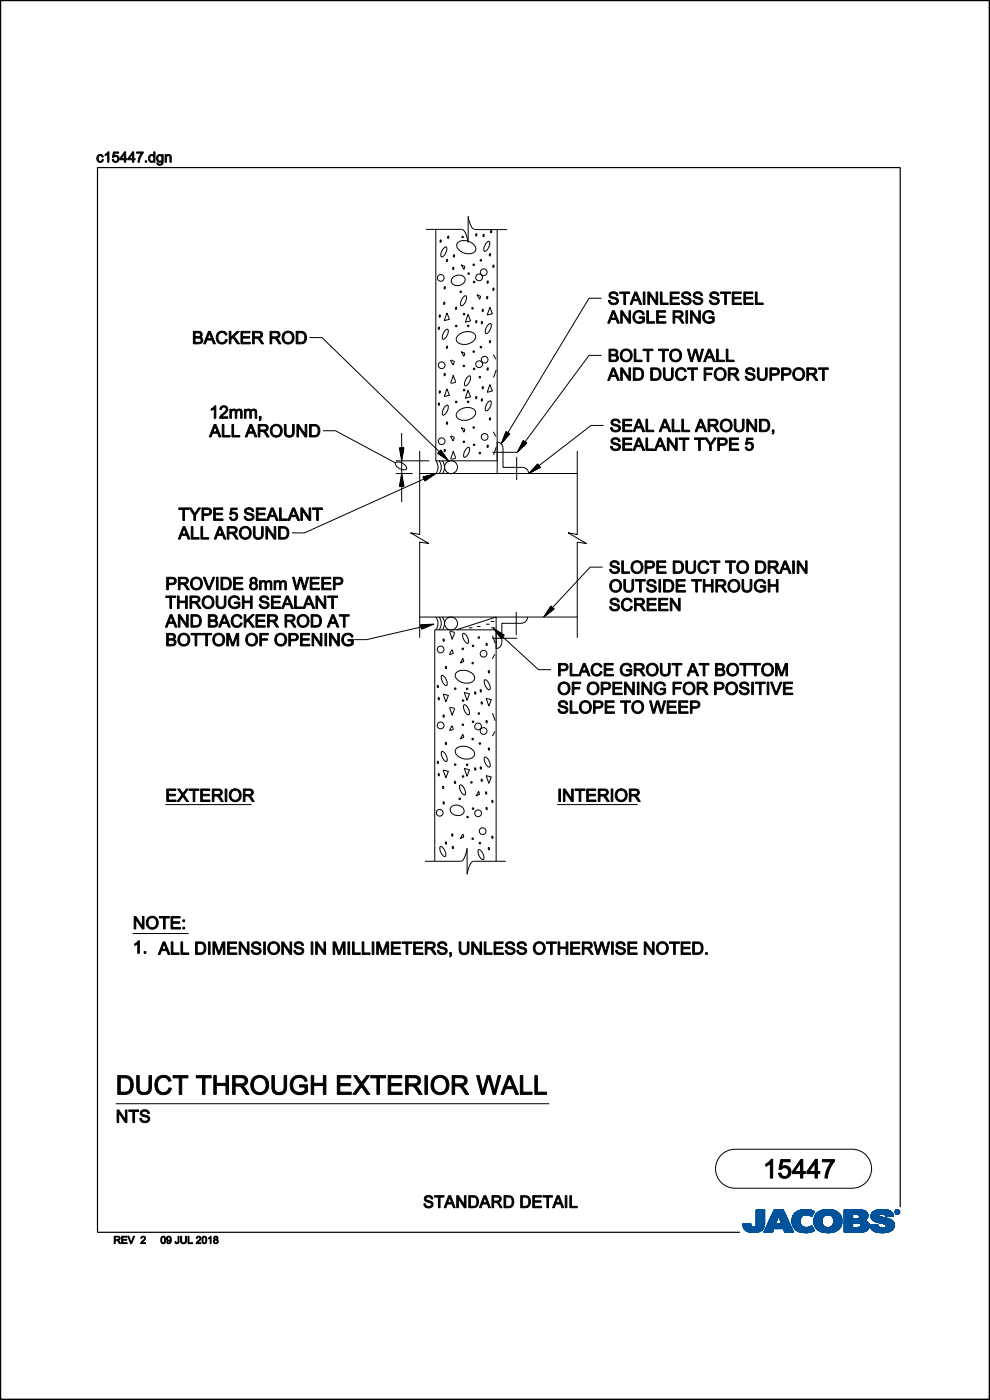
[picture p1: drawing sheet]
<svg xmlns="http://www.w3.org/2000/svg" width="210mm" height="297mm" viewBox="0 0 210 297" stroke-linecap="round" stroke-linejoin="round" font-family="sans-serif">
<path d="M191 256.1v-220.6h-170.3v225.9h136.2M.1 296.6v.3h209.7v-296.8h-209.7v296.8" fill="none" stroke="#000" stroke-width=".25"/>
<g fill="none" stroke="#000" stroke-width=".21">
<path d="M.1 .1h209.8v296.7h-209.8zM90.4 48.7h7.5M92.4 48.7v49.1M93.4 51l.1-.1 .1 .3-.2 .2zM94.2 52.6l.4-.2a1.71 1.71 0 0 1-1 2.1 1.76 1.76 0 0 1 .6-1.9zM94.8 55l.1 .1v.2l-.1 .2zM95 50.1l.2 .1-.2 .4zM96.1 56.7l.2 .1-.2 .4zM96.1 58.8a1.61 1.61 0 0 1 2.6 .4 1.57 1.57 0 0 1-1.3 1.4 1.57 1.57 0 0 1-1.7-.8v-.4zM96.2 54.1l.1-.1 .1 .3-.2 .3zM97.1 51.5a2.58 2.58 0 0 1 3.8 1.2 1.38 1.38 0 0 1-1.9 1.1 2.15 2.15 0 0 1-2.1-2zM97.8 56.2l.8 .3-.2 .7z"/>
<path d="M97.9 48.7a2.76 2.76 0 0 1 1.3 2.3l.1 .4M100.7 48.7h6.8M100.7 48.6a2.76 2.76 0 0 1-1.3-2.2l-.1-.5v5.5M101 49.6l.1 .1-.1 .4zM102.5 49.8h.2v.2l-.2 .2zM103.3 51.4l.5-.2a1.71 1.71 0 0 1-1 2.1 1.76 1.76 0 0 1 .5-1.9zM103.4 59.7h.2v.2l-.2 .2zM103.9 53.9h.2l-.2 .4zM104.1 48.9h.1l.1 .3-.2 .2zM104.6 56.3h.2v.2l-.2 .2zM105.5 48.7v51.8M65.7 71.6h2.6l25.4 24.7-.3-.1 .1-.2 .5 .6-.7-.5 .2-.3 .9 1.2-1.2-.9 .3-.5 1.2 1.7-1.7-1.2 .5-.6 1.6 2.2-2.3-1.5 .7-.7"/>
<path d="M93 69.4h.1l.1 .3-.1 .2zM93.2 66.8l.2 .1-.1 .4zM94.2 64.1h.1l.1 .3-.2 .2zM94.3 79.3l.1-.1 .1 .3-.2 .2zM94.3 60.9h.2v.2l-.2 .2zM94.5 70l.5-.2a1.71 1.71 0 0 1-1 2.2 1.76 1.76 0 0 1 .5-2zM94.8 73.5h.1v.2l-.1 .2zM94.8 66.4l.5 1.3-1.1 .3zM95.5 76.4l.6 1M95.7 76.4l.8 .3M96.1 79.6l.6 1.4M96.1 79.7l-.5 1.6"/>
<path d="M96.3 76.8l-.2 .6M96.7 65.2l.1-.1 .1 .3-.2 .3zM97.2 71.1a2.65 2.65 0 0 1 3.5-.2 1.38 1.38 0 0 1-1 1.9 2.15 2.15 0 0 1-2.9-.6v-.4zM97.8 74.6l.8 .4-.2 .6zM98.4 62.9l.4-.2a1.71 1.71 0 0 1-1 2.2 1.76 1.76 0 0 1 .6-2zM99.2 79.9l.5-.2a1.71 1.71 0 0 1-1 2.2 1.76 1.76 0 0 1 .5-2zM99.3 66.7l.5 1.4-1.1 .3zM101 68.1h.1l-.1 .4zM101.2 62.5l.8 .4-.2 .6zM102.1 68.3h.2v.2l-.1 .2zM102.3 65.7h.2l-.1 .4zM103.3 63h.2v.2l-.2 .2z"/>
<path d="M103.4 78.1h.2v.2l-.2 .2zM103.6 68.8l.5-.1a1.71 1.71 0 0 1-1 2.1 1.76 1.76 0 0 1 .5-2zM103.9 72.3h.2l-.2 .4zM103.9 65.2l.5 1.4-1.1 .2zM104.6 61.2l.1-.1 .1 .3-.2 .2zM104.6 75.2l.6 1M105.3 78.5l-.6 1.6M127.6 63.3h-2.7l-17.5 29.1 .1-.3 .2 .1-.6 .6 .4-.8 .3 .2-.9 1 .5-1.3 .6 .2-1.4 1.6 .8-2 .8 .3-1.9 2.1 1-2.6 .9 .5M127.6 75.4h-2.7l-14 18.9 .2-.3 .2 .1-.6 .6 .4-.8 .3 .2-1 1 .7-1.3 .5 .2-1.5 1.5 .9-1.9 .8 .4-2.1 1.9 1.3-2.5 .8 .6M68.5 91.4h2.7l12.7 6.8M83.9 98.2a1.69 1.69 0 0 1 2.3 1.3 1.69 1.69 0 0 1-2.3-1.3zM83.9 97.8h7.2"/>
<path d="M85.2 95v.7l-.1-.3h.2l-.1 .7-.2-.8h.5l-.3 1.4-.2-1.5 .6-.1-.4 2.1-.4-2.1 .9-.1-.5 2.8-.5-2.8h1M85.2 91.9v14.6M89 95.6v17.8M92.4 97.8a2.17 2.17 0 0 1 0 2.7M92.4 97.8h13.1M93 85.6h.2v.2l-.1 .2zM93.1 97.8a2.17 2.17 0 0 1 0 2.7M93.2 83h.2l-.1 .4zM93.8 97.8a2.17 2.17 0 0 1 0 2.7M94.3 95.4l.1-.1 .1 .3-.2 .2zM94.5 86.1l.5-.1a1.71 1.71 0 0 1-1 2.1 1.76 1.76 0 0 1 .5-2zM94.8 89.6h.1v.2l-.1 .2z"/>
<path d="M94.8 82.5l.5 1.4-1.1 .2zM95.5 92.5l.6 1M95.7 92.5l.8 .3M96.1 95.7l.6 1.4M96.1 95.8l-.5 1.6M96.3 92.9l-.2 .6M96.7 97.2l-1 .3M96.7 81.1l-1 .2M97.2 87.2a2.65 2.65 0 0 1 3.5-.2 1.38 1.38 0 0 1-1 1.9 2.15 2.15 0 0 1-2.9-.6v-.4zM97.8 90.7l.8 .4-.2 .6zM99 95.1l.5-.2a1.71 1.71 0 0 1-1 2.1 1.76 1.76 0 0 1 .5-1.9zM99.3 82.8l.5 1.4-1.1 .3z"/>
<path d="M101 84.2h.1l-.1 .4zM102.1 84.6h.2v.3l-.1 .2zM102.3 82l.2 .1-.1 .4zM103.4 94.5h.2v.2l-.2 .2zM103.6 85.2l.5-.2a1.71 1.71 0 0 1-1 2.2 1.76 1.76 0 0 1 .5-2zM103.9 88.7h.2l-.2 .4zM103.9 81.6l.5 1.4-1.1 .2zM104.4 95.9h5.3M104.6 91.6l.6 1M105.3 94.9l-.6 1.6M105.4 93.8a1.24 1.24 0 0 1 1.3 1.2v4.1h4.2M109.6 96.9v4.9"/>
<path d="M110.8 99.1a1.32 1.32 0 0 1 1.3 1.4M122.4 95.6v17.8M128 90.3h-2.6l-11.6 8.9 .2-.2 .1 .1-.7 .4 .6-.7 .3 .4-1.3 .6 1-1.1 .5 .5-1.9 .9 1.4-1.5 .6 .6-2.5 1.3 1.9-2.1 .6 .8M83.9 100.5h3.6M85.2 103.2v-.7l-.1 .3 .2 .1-.1-.8-.2 .8h.5l-.3-1.3-.2 1.4 .6 .1-.4-2.1-.4 2.1 .9 .1-.5-2.7-.5 2.7h1M89 100.5h33.4M89 115v20.3M89 113.4l-1.9-.4 3.9 2.3-2-.3M89.7 101.2l.4 .9 2.3-1.6-2.7 .7 .5 .7 1.7-1.2-2.1 .5 .4 .5 1.2-.8-1.3 .4 .2 .3 .7-.5-.8 .2 .1 .2 .3-.2-26 11.7h-2.7M122.4 115v20.3M122.4 113.4l-1.9-.4 3.9 2.3-2-.3M89 130.9h33.4"/>
<path d="M89.2 132.5l.2 1 2.6-1.1-2.8 .1 .3 .8 1.9-.8-2.1 .1 .3 .6 1.3-.6-1.4 .1 .2 .4 .8-.3h-.8l.1 .2 .2-.1-12.2 2.8h-2.7M92.4 130.9a2.17 2.17 0 0 1 0 2.7M93.1 130.9a2.17 2.17 0 0 1 0 2.7M93.8 130.9a2.17 2.17 0 0 1 0 2.7M94.1 135.5l.1 .3v.3l-.2-.3zM95.4 134l.5 1.6M95.5 133.9l1 .3M95.9 137.9l-.6 1M95.9 137.8l.2 .6M96.2 138.5l-.7 .4M96.4 134.3l-.5 1.4M96.8 133.6l8.4-2.7v51.8"/>
<path d="M98.2 139.7l.2 .6-.8 .4zM98.3 134.4a1.71 1.71 0 0 1 1 2.1 1.71 1.71 0 0 1-1-2.1zM99.5 133.2h.7M101.1 132.9h.8M103.1 132.4h.8M103.2 136.4l.2 .3-.1 .3-.2-.3zM104.1 131.8h.8M104.2 133.2h.8M104.4 135.4h5.3M104.5 134.9l.5 1.6M105 138.8l-.6 1M105.2 133.6h-13v49.1"/>
<path d="M106.3 135.5l.7-.8-2.4-1.5 1.7 2.3 .5-.7-1.8-1.1 1.3 1.6 .3-.5-1.2-.8 .9 1.1 .2-.3-.7-.5 .5 .7 .1-.2-.3-.2 8.1 7.5h2.7M109.5 129.8v4.9M110.6 132.2h-4.1l-.1 4.2a1.24 1.24 0 0 1-1.2 1.2M111.9 130.9a1.32 1.32 0 0 1-1.3 1.3M127.8 120.3h-2.6l-8.5 9.1 .2-.3 .2 .1-.7 .5 .5-.7 .3 .3-1.1 .8 .8-1.2 .5 .3-1.6 1.3 1.1-1.8 .7 .5-2.3 1.7 1.6-2.3 .7 .6M92.8 145.4l.2 .2-.1 .3-.2-.3zM93 148l.2 .2-.1 .3-.2-.3zM93.7 143.3a1.71 1.71 0 0 1 1 2.1 1.71 1.71 0 0 1-1-2.1zM93.7 159.4a1.71 1.71 0 0 1 1 2.1 1.71 1.71 0 0 1-1-2.1zM94 147.3l1.1 .2-.5 1.4zM94.1 151.6l.1 .3v.3l-.2-.3zM94.6 141.3l.1 .3-.1 .3-.1-.3z"/>
<path d="M94.6 157.5l.1 .2-.1 .3-.1-.3zM95.4 150.1l.5 1.6M95.5 150l1 .3M95.9 154l-.6 1M95.9 153.9l.2 .7M96.2 154.6l-.7 .4M96.4 150.4l-.5 1.4M96.7 142.8a2.58 2.58 0 0 1 4 .9 1.38 1.38 0 0 1-1.8 1.2 2.15 2.15 0 0 1-2.3-1.8zM96.7 158.9a2.58 2.58 0 0 1 4 .9 1.38 1.38 0 0 1-1.8 1.2 2.15 2.15 0 0 1-2.3-1.8zM98.2 155.8l.2 .6-.8 .4zM98.5 149.5a1.71 1.71 0 0 1 1 2.1 1.71 1.71 0 0 1-1-2.1zM98.5 146.9l1.1 .3-.5 1.4z"/>
<path d="M100.8 146.8l.1 .2-.1 .3-.1-.3zM102 146.3l.1 .2-.1 .3-.1-.2zM102.1 148.9l.2 .2-.1 .3-.1-.3zM102.9 144.2a1.71 1.71 0 0 1 .9 2.1 1.71 1.71 0 0 1-.9-2.1zM103.1 148.2l1.1 .2-.5 1.4zM103.2 152.8l.2 .3-.1 .3-.2-.3zM103.7 142.2l.1 .3-.1 .3-.1-.3zM103.7 158.6l.1 .3-.1 .3-.1-.3zM104.5 151.3l.5 1.6M105 155.2l-.6 1M35.1 170.7h18.3M92.8 161.5l.2 .2-.1 .3-.2-.2z"/>
<path d="M93 164.1l.2 .2-.1 .3-.2-.2zM93.4 179.6a1.71 1.71 0 0 1 1 2.1 1.71 1.71 0 0 1-1-2.1zM94 166.8l.1 .2-.1 .3-.1-.2zM94 163.4l1.1 .2-.5 1.4zM94.1 170.1l.1 .2v.3l-.2-.3zM94.6 178.6l.1 .2-.1 .3-.1-.2zM95.6 171.3a1.63 1.63 0 0 1 1.7-.4 1.63 1.63 0 0 1 1.1 1.3 1.57 1.57 0 0 1-1.7 .8 1.57 1.57 0 0 1-1.2-1.4zM95.9 176.9l.2 .2-.1 .3-.2-.2zM96 179.5l.2 .3-.1 .3-.2-.3zM96.5 165.7l.1 .3v.2l-.2-.2zM97.6 166.5a1.71 1.71 0 0 1 1 2.1 1.71 1.71 0 0 1-1-2.1zM98.2 176.9l.2 .7-.8 .3z"/>
<path d="M98.5 163l1.1 .3-.5 1.4zM99.1 180v5.5M99.1 180a4.2 4.2 0 0 1-1.2 2.7h-7.8M100.8 162.9l.1 .2-.1 .3-.1-.3zM101.5 167.9l.2 .6-.7 .4zM102 162.7l.1 .2-.1 .3-.1-.3zM102.1 165.3l.2 .2-.1 .3-.1-.3zM102.9 160.6a1.71 1.71 0 0 1 .9 2.1 1.71 1.71 0 0 1-.9-2.1zM103.1 168l.2 .2-.1 .3-.2-.3zM103.1 164.6l1.1 .2-.5 1.4zM103.2 171.3l.2 .2-.1 .3-.2-.3zM103.7 179.8l.1 .2-.1 .3-.1-.2z"/>
<path d="M104.4 177.3l.2 .3-.1 .3-.2-.3zM104.4 169.8l.2 .2-.1 .3-.2-.3zM118.2 170.7h17.1M28.2 198h11.8M100.5 182.7h6.8M100.5 182.7a2.76 2.76 0 0 0-1.3 2.3l-.1 .5M101.5 180.3a1.71 1.71 0 0 1 1 2.1 1.71 1.71 0 0 1-1-2.1zM24.6 234.1h91.9M153 245l1.3-.9 1.6-.3h24.8a4.1 4.1 0 0 1 4.2 4.1 4.1 4.1 0 0 1-4.2 4.2h-24.8a4.1 4.1 0 0 1-3.8-2.6 4.1 4.1 0 0 1 .9-4.5z"/>
<circle cx="93.5" cy="59" r=".72"/>
<circle cx="98.1" cy="50.3" r=".17"/>
<circle cx="99.4" cy="58" r=".17"/>
<circle cx="100.5" cy="56.2" r=".17"/>
<circle cx="100.6" cy="59.8" r=".17"/>
<circle cx="101.6" cy="58.8" r=".72"/>
<circle cx="102" cy="55.2" r=".17"/>
<circle cx="102.6" cy="57.8" r=".72"/>
<circle cx="93.7" cy="77.5" r=".72"/>
<circle cx="96.8" cy="69.2" r=".17"/>
<circle cx="97.7" cy="61.9" r=".17"/>
<circle cx="98.4" cy="77.6" r=".17"/>
<circle cx="98.4" cy="66.6" r=".17"/>
<circle cx="99.3" cy="69.1" r=".17"/>
<circle cx="100.2" cy="65.4" r=".17"/>
<circle cx="100.5" cy="74.6" r=".17"/>
<circle cx="100.6" cy="78.3" r=".17"/>
<circle cx="101.6" cy="77.3" r=".72"/>
<circle cx="102" cy="73.6" r=".17"/>
<circle cx="102.8" cy="76.3" r=".72"/>
<circle cx="93.7" cy="93.6" r=".72"/>
<circle cx="95.7" cy="99.1" r="1.37"/>
<circle cx="96.8" cy="85.3" r=".17"/>
<circle cx="98.4" cy="93.7" r=".17"/>
<circle cx="98.4" cy="82.8" r=".17"/>
<circle cx="99.3" cy="85.2" r=".17"/>
<circle cx="100.5" cy="90.7" r=".17"/>
<circle cx="100.6" cy="94.4" r=".17"/>
<circle cx="101.8" cy="96.1" r=".17"/>
<circle cx="101.8" cy="80" r=".17"/>
<circle cx="102.8" cy="92.7" r=".72"/>
<circle cx="93.5" cy="137.8" r=".72"/>
<circle cx="95.7" cy="132.3" r="1.37"/>
<circle cx="98.2" cy="137.6" r=".17"/>
<circle cx="100.3" cy="137" r=".17"/>
<circle cx="101.6" cy="135.3" r=".17"/>
<circle cx="102.6" cy="138.7" r=".72"/>
<circle cx="93.5" cy="153.9" r=".72"/>
<circle cx="96.6" cy="146.1" r=".17"/>
<circle cx="98.2" cy="153.8" r=".17"/>
<circle cx="98.2" cy="148.6" r=".17"/>
<circle cx="99.1" cy="146.1" r=".17"/>
<circle cx="100.3" cy="156.8" r=".17"/>
<circle cx="100.3" cy="140.7" r=".17"/>
<circle cx="100.3" cy="153.1" r=".17"/>
<circle cx="101.4" cy="154.1" r=".72"/>
<circle cx="101.6" cy="151.4" r=".17"/>
<circle cx="101.8" cy="157.7" r=".17"/>
<circle cx="102.6" cy="155.1" r=".72"/>
<circle cx="93.3" cy="172.4" r=".72"/>
<circle cx="96.6" cy="162.2" r=".17"/>
<circle cx="97.5" cy="169.5" r=".17"/>
<circle cx="98.2" cy="164.7" r=".17"/>
<circle cx="99.1" cy="162.2" r=".17"/>
<circle cx="99.2" cy="173.3" r=".17"/>
<circle cx="100" cy="166" r=".17"/>
<circle cx="100.3" cy="177.9" r=".17"/>
<circle cx="100.3" cy="171.5" r=".17"/>
<circle cx="101.4" cy="172.5" r=".72"/>
<circle cx="101.8" cy="178.9" r=".17"/>
<circle cx="102.4" cy="176.3" r=".72"/>
</g>
<g fill="#000" stroke="#000" stroke-width=".21">
<path d="M20.7 33a.68 .68 0 0 1 1.2 .3h-.3a.48 .48 0 0 0-.6-.2 .48 .48 0 0 0-.2 .7 .42 .42 0 0 0 .4 .4 .42 .42 0 0 0 .5-.4l.2 .1a.76 .76 0 0 1-1.1 .4 .76 .76 0 0 1-.2-1.1z" fill-rule="evenodd"/>
<path d="M22.3 32.8l.8-.6v2.2h-.3v-1.7l-.5 .3z" fill-rule="evenodd"/>
<path d="M24.1 32.2h1.1v.3h-.9l-.1 .6a.73 .73 0 0 1 1 .3 .73 .73 0 0 1-.5 1 .73 .73 0 0 1-.9-.6h.3a.48 .48 0 0 0 .6 .3 .48 .48 0 0 0 .3-.7 .48 .48 0 0 0-.7-.1l-.4 .1z" fill-rule="evenodd"/>
<path d="M26.4 32.2l-1 1.4v.3h1v.5h.3v-.5h.3v-.3h-.3v-1.4zM26.4 32.6v1h-.7z" fill-rule="evenodd"/>
<path d="M28.1 32.2l-1 1.4v.3h1v.5h.3v-.5h.3v-.3h-.3v-1.4zM28.1 32.6v1h-.7z" fill-rule="evenodd"/>
<path d="M29 32.2h1.4l-.7 1.4-.1 .8h-.3l.1-.6 .6-1.3h-1z" fill-rule="evenodd"/>
<path d="M30.8 34.1h.3v.3h-.3z" fill-rule="evenodd"/>
<path d="M31.7 33a.77 .77 0 0 0-.1 1.1 .77 .77 0 0 0 1 .1v.2h.3v-2.2h-.3v.8l-.4-.2zM31.9 33.2a.57 .57 0 0 1 .8 .2 .57 .57 0 0 1-.3 .8 .61 .61 0 0 1-.6-.4 .61 .61 0 0 1 .1-.6z" fill-rule="evenodd"/>
<path d="M33.4 33a.76 .76 0 0 0-.1 1.1 .76 .76 0 0 0 1 .1 .45 .45 0 0 1-.2 .6 .45 .45 0 0 1-.6-.2l-.2-.1a.7 .7 0 0 0 .8 .5 .7 .7 0 0 0 .5-.8v-1.4h-.2v.2l-.3-.2h-.4zM33.6 33.2a.51 .51 0 0 1 .8 .4 .51 .51 0 0 1-.8 .4l-.1-.4z" fill-rule="evenodd"/>
<path d="M35 32.8h.3v.2a.57 .57 0 0 1 .7-.2 .57 .57 0 0 1 .3 .6v1h-.3v-1a.4 .4 0 0 0-.4-.4 .4 .4 0 0 0-.3 .5v.9h-.3z" fill-rule="evenodd"/>
<path d="M41 70.3v2.6h1a.75 .75 0 0 0 1-.4 .75 .75 0 0 0-.5-1 .67 .67 0 0 0 .3-.8 .67 .67 0 0 0-.8-.4zM41.4 70.6h.5a.44 .44 0 0 1 .6 .1 .44 .44 0 0 1-.1 .6l-1 .1zM41.4 71.7h.6a.49 .49 0 0 1 .7 .4 .49 .49 0 0 1-.7 .5h-.6z" fill-rule="evenodd"/>
<path d="M44.2 70.3l-1 2.6h.4l.3-.8h1.1l.3 .8h.4l-1.1-2.6zM44.4 70.6l.5 1.3h-.9z" fill-rule="evenodd"/>
<path d="M46.3 70.5a1.15 1.15 0 0 1 1.9 .5l-.4 .1a.87 .87 0 0 0-1.1-.5 .87 .87 0 0 0-.5 1.2 .82 .82 0 0 0 .8 .9 .82 .82 0 0 0 .9-.7l.3 .1a1.22 1.22 0 0 1-1.6 .8 1.22 1.22 0 0 1-.7-1.6z" fill-rule="evenodd"/>
<path d="M48.6 70.3h.4v1.3l1.3-1.3h.5l-1.1 1.1 1.1 1.5h-.4l-1-1.3-.4 .4v.9h-.4z" fill-rule="evenodd"/>
<path d="M51.1 70.3h1.9v.3h-1.5v.8h1.4v.3h-1.4v.9h1.6v.3h-2z" fill-rule="evenodd"/>
<path d="M53.6 70.3v2.6h.3v-1.1h.4a.81 .81 0 0 1 .8 .6l.4 .5h.4l-.9-1.2a.74 .74 0 0 0 .7-.8 .74 .74 0 0 0-.9-.6zM53.9 70.6h.9a.46 .46 0 0 1 .5 .5 .46 .46 0 0 1-.6 .4h-.8z" fill-rule="evenodd"/>
<path d="M57.3 70.3v2.6h.3v-1.1h.4a.81 .81 0 0 1 .8 .6l.4 .5h.4l-.9-1.2a.74 .74 0 0 0 .7-.8 .74 .74 0 0 0-.9-.6zM57.6 70.6h.9a.46 .46 0 0 1 .5 .5 .46 .46 0 0 1-.6 .4h-.8z" fill-rule="evenodd"/>
<path d="M60.2 70.6a1.34 1.34 0 0 0 0 2 1.34 1.34 0 0 0 2-.3 1.33 1.33 0 0 0-.2-1.7 1.33 1.33 0 0 0-1.8 0zM60.5 70.8a.99 .99 0 0 1 1.5 .8 .99 .99 0 0 1-1.5 .8l-.3-.7z" fill-rule="evenodd"/>
<path d="M62.8 70.3v2.6h1a1.33 1.33 0 0 0 1.2-1.3 1.33 1.33 0 0 0-1.3-1.3zM63.2 70.6h.5a1.02 1.02 0 0 1 1 1 1.02 1.02 0 0 1-1 1h-.5z" fill-rule="evenodd"/>
<path d="M129.9 65.9l-1 2.7h.4l.3-.8h1.1l.3 .8h.4l-1.1-2.7zM130.1 66.2l.5 1.3h-.9z" fill-rule="evenodd"/>
<path d="M129.4 62.1a1.04 1.04 0 0 1 1.7 .6h-.3a.63 .63 0 0 0-.7-.5 .63 .63 0 0 0-.6 .5l.4 .3a1.05 1.05 0 0 1 1.3 1.1 1.11 1.11 0 0 1-1.2 .5 1.11 1.11 0 0 1-.9-.9h.3a.72 .72 0 0 0 .7 .6 .72 .72 0 0 0 .7-.5l-.4-.3a.98 .98 0 0 1-1.1-1.2z" fill-rule="evenodd"/>
<path d="M129.2 74.1v2.6h1a.75 .75 0 0 0 .9-.5 .75 .75 0 0 0-.4-.9 .67 .67 0 0 0 .3-.8 .67 .67 0 0 0-.8-.4zM129.5 74.4h.6a.44 .44 0 0 1 .5 .1 .44 .44 0 0 1 0 .6l-1.1 .1zM129.5 75.5h.6a.49 .49 0 0 1 .7 .4 .49 .49 0 0 1-.6 .5h-.7z" fill-rule="evenodd"/>
<path d="M131.9 74.4a1.34 1.34 0 0 0 0 2 1.34 1.34 0 0 0 2-.3 1.33 1.33 0 0 0-.2-1.8 1.33 1.33 0 0 0-1.8 .1zM132.2 74.6a.99 .99 0 0 1 1.6 .8 .99 .99 0 0 1-1.6 .8l-.3-.8z" fill-rule="evenodd"/>
<path d="M131.7 65.9h.3l1.4 2.1v-2.1h.4v2.7h-.4l-1.4-2.1v2.1h-.3z" fill-rule="evenodd"/>
<path d="M131.5 61.9h2.1v.4h-.9v2.3h-.4v-2.3h-.8z" fill-rule="evenodd"/>
<path d="M134.7 61.9l-1.1 2.7h.4l.3-.8h1.1l.3 .8h.4l-1.1-2.7zM134.8 62.2l.5 1.3h-.9z" fill-rule="evenodd"/>
<path d="M134.5 74.1h.4v2.3h1.3v.3h-1.7z" fill-rule="evenodd"/>
<path d="M134.7 66.2a1.21 1.21 0 0 1 2 .5h-.4a.96 .96 0 0 0-1.3-.4 .96 .96 0 0 0-.3 1.4 1.05 1.05 0 0 0 1.7 .3v-.5h-.8v-.3h1.1v1a1.43 1.43 0 0 1-2.1 0 1.43 1.43 0 0 1 .1-2z" fill-rule="evenodd"/>
<path d="M136.5 61.9h.3v2.7h-.3z" fill-rule="evenodd"/>
<path d="M137.2 65.9h.4v2.4h1.3v.3h-1.7z" fill-rule="evenodd"/>
<path d="M136.4 74.1h2.1v.3h-.9v2.3h-.3v-2.3h-.9z" fill-rule="evenodd"/>
<path d="M137.4 61.9h.4l1.4 2.1v-2.1h.3v2.7h-.4l-1.3-2.1v2.1h-.4z" fill-rule="evenodd"/>
<path d="M139.3 65.9h1.9v.3h-1.6v.8h1.5v.4h-1.5v.9h1.7v.3h-2z" fill-rule="evenodd"/>
<path d="M140.1 61.9h.3v2.4h1.3v.3h-1.6z" fill-rule="evenodd"/>
<path d="M139.7 74.1h2.1v.3h-.9v2.3h-.3v-2.3h-.9z" fill-rule="evenodd"/>
<path d="M142.4 74.4a1.34 1.34 0 0 0 0 2 1.34 1.34 0 0 0 2-.3 1.33 1.33 0 0 0-.2-1.8 1.33 1.33 0 0 0-1.8 .1zM142.7 74.6a.99 .99 0 0 1 1.5 .8 .99 .99 0 0 1-1.5 .8l-.3-.8z" fill-rule="evenodd"/>
<path d="M142.2 61.9h1.9v.4h-1.6v.8h1.5v.3h-1.5v.9h1.6v.3h-1.9z" fill-rule="evenodd"/>
<path d="M140.7 78h.4v1.6a.71 .71 0 0 0 .7 .8 .71 .71 0 0 0 .6-.8v-1.6h.4v1.6a1.05 1.05 0 0 1-1 1.1 1.05 1.05 0 0 1-1.1-1.1z" fill-rule="evenodd"/>
<path d="M142.8 65.9v2.7h.3v-1.2h.4a.81 .81 0 0 1 .8 .6l.4 .6h.4l-1-1.2a.74 .74 0 0 0 .8-.9 .74 .74 0 0 0-1-.6zM143.1 66.2h.9a.46 .46 0 0 1 .5 .5 .46 .46 0 0 1-.6 .4h-.8z" fill-rule="evenodd"/>
<path d="M144.9 62.1a1.04 1.04 0 0 1 1.6 .6h-.3a.63 .63 0 0 0-.6-.5 .63 .63 0 0 0-.6 .5l.3 .3a1.05 1.05 0 0 1 1.3 1.1 1.11 1.11 0 0 1-1.2 .5 1.11 1.11 0 0 1-.9-.9h.3a.72 .72 0 0 0 .7 .6 .72 .72 0 0 0 .8-.5l-.4-.3a.98 .98 0 0 1-1.2-1.2z" fill-rule="evenodd"/>
<path d="M143.7 78.3a1.15 1.15 0 0 1 1.9 .5h-.4a.87 .87 0 0 0-1.1-.4 .87 .87 0 0 0-.4 1.2 .82 .82 0 0 0 .7 .8 .82 .82 0 0 0 .9-.6h.3a1.22 1.22 0 0 1-1.5 .9 1.22 1.22 0 0 1-.8-1.6z" fill-rule="evenodd"/>
<path d="M145.5 65.9h.4v2.7h-.4z" fill-rule="evenodd"/>
<path d="M146.5 65.9h.3l1.4 2.1v-2.1h.4v2.7h-.4l-1.4-2.1v2.1h-.3z" fill-rule="evenodd"/>
<path d="M145.8 74.1h.4l.5 2.2 .6-2.2h.4l.6 2.2 .6-2.2h.3l-.7 2.6h-.3l-.7-2.3-.6 2.3h-.4z" fill-rule="evenodd"/>
<path d="M147.3 62.1a1.04 1.04 0 0 1 1.7 .6h-.3a.63 .63 0 0 0-.7-.5 .63 .63 0 0 0-.6 .5l.4 .3a1.05 1.05 0 0 1 1.2 1.1 1.11 1.11 0 0 1-1.1 .5 1.11 1.11 0 0 1-.9-.9h.3a.72 .72 0 0 0 .7 .6 .72 .72 0 0 0 .7-.5l-.4-.3a.98 .98 0 0 1-1.1-1.2z" fill-rule="evenodd"/>
<path d="M150.3 74.1l-1 2.6h.3l.3-.8h1.1l.3 .8h.4l-1-2.6zM150.5 74.3l.4 1.3h-.9z" fill-rule="evenodd"/>
<path d="M149.5 66.2a1.21 1.21 0 0 1 2 .5h-.4a.96 .96 0 0 0-1.3-.4 .96 .96 0 0 0-.3 1.4 1.05 1.05 0 0 0 1.7 .3v-.5h-.8v-.3h1.1v1a1.43 1.43 0 0 1-2.1 0 1.43 1.43 0 0 1 .1-2z" fill-rule="evenodd"/>
<path d="M150.8 62.1a1.04 1.04 0 0 1 1.7 .6h-.3a.63 .63 0 0 0-.7-.5 .63 .63 0 0 0-.6 .5l.4 .3a1.05 1.05 0 0 1 1.2 1.1 1.11 1.11 0 0 1-1.1 .5 1.11 1.11 0 0 1-.9-.9h.3a.72 .72 0 0 0 .7 .6 .72 .72 0 0 0 .7-.5l-.4-.3a.98 .98 0 0 1-1.1-1.2z" fill-rule="evenodd"/>
<path d="M151.9 78.4a1.34 1.34 0 0 0 0 2 1.34 1.34 0 0 0 2-.3 1.33 1.33 0 0 0-.3-1.8 1.33 1.33 0 0 0-1.7 .1zM152.1 78.5a.99 .99 0 0 1 1.6 .9 .99 .99 0 0 1-1.6 .8l-.2-.8z" fill-rule="evenodd"/>
<path d="M152 74.1h.4v2.3h1.3v.3h-1.7z" fill-rule="evenodd"/>
<path d="M152.9 61.9h2.1v.4h-.9v2.3h-.4v-2.3h-.8z" fill-rule="evenodd"/>
<path d="M154.1 74.1h.3v2.3h1.3v.3h-1.6z" fill-rule="evenodd"/>
<path d="M155.3 61.9h1.9v.4h-1.5v.8h1.4v.3h-1.4v.9h1.6v.3h-2z" fill-rule="evenodd"/>
<path d="M157.8 61.9h1.9v.4h-1.6v.8h1.5v.3h-1.5v.9h1.7v.3h-2z" fill-rule="evenodd"/>
<path d="M158.4 78.2a1.04 1.04 0 0 1 1.7 .6h-.3a.63 .63 0 0 0-.7-.5 .63 .63 0 0 0-.6 .5l.4 .3a1.05 1.05 0 0 1 1.2 1 1.11 1.11 0 0 1-1.1 .6 1.11 1.11 0 0 1-.9-.9h.3a.72 .72 0 0 0 .7 .6 .72 .72 0 0 0 .7-.5l-.4-.3a.98 .98 0 0 1-1.1-1.3z" fill-rule="evenodd"/>
<path d="M160.2 61.9h.4v2.4h1.3v.3h-1.7z" fill-rule="evenodd"/>
<path d="M160.7 78h.3v1.6a.71 .71 0 0 0 .7 .8 .71 .71 0 0 0 .7-.8v-1.6h.3v1.6a1.05 1.05 0 0 1-1 1.1 1.05 1.05 0 0 1-1-1.1z" fill-rule="evenodd"/>
<path d="M168.5 78.4a1.34 1.34 0 0 0 0 2 1.34 1.34 0 0 0 2-.3 1.33 1.33 0 0 0-.2-1.8 1.33 1.33 0 0 0-1.8 .1zM168.8 78.5a.99 .99 0 0 1 1.6 .9 .99 .99 0 0 1-1.6 .8l-.3-.8z" fill-rule="evenodd"/>
<path d="M45.4 90.1l-1 2.6h.4l.3-.8h1.1l.3 .8h.4l-1.1-2.6zM45.6 90.3l.5 1.3h-.9z" fill-rule="evenodd"/>
<path d="M44.8 86.7l.8-.6h.2v2.6h-.3v-2l-.7 .4z" fill-rule="evenodd"/>
<path d="M47.1 90.1h.4v2.3h1.3v.3h-1.7z" fill-rule="evenodd"/>
<path d="M46.9 86.3a.87 .87 0 0 1 1.3 .2 .87 .87 0 0 1-.5 1.2l-.7 .7h1.3v.3h-1.7a3 3 0 0 1 1.2-1.5 .51 .51 0 0 0-.2-.8 .51 .51 0 0 0-.6 .5l-.4-.1z" fill-rule="evenodd"/>
<path d="M48.8 86.8h.3v.3a.65 .65 0 0 1 1.1 0 .62 .62 0 0 1 .7-.3 .62 .62 0 0 1 .5 .6v1.3h-.4v-1.2a.43 .43 0 0 0-.4-.5 .43 .43 0 0 0-.4 .6v1.1h-.3v-1.2a.44 .44 0 0 0-.6-.4 .44 .44 0 0 0-.2 .6v1h-.3z" fill-rule="evenodd"/>
<path d="M49.2 90.1h.4v2.3h1.3v.3h-1.7z" fill-rule="evenodd"/>
<path d="M51.8 86.8h.3v.3a.65 .65 0 0 1 1.2 0 .62 .62 0 0 1 .7-.3 .62 .62 0 0 1 .4 .6v1.3h-.3v-1.2a.43 .43 0 0 0-.4-.5 .43 .43 0 0 0-.4 .6v1.1h-.3v-1.2a.44 .44 0 0 0-.6-.4 .44 .44 0 0 0-.2 .6v1h-.4z" fill-rule="evenodd"/>
<path d="M53 90.1l-1 2.6h.4l.3-.8h1.1l.3 .8h.4l-1.1-2.6zM53.2 90.3l.5 1.3h-.9z" fill-rule="evenodd"/>
<path d="M54.8 90.1v2.6h.3v-1.2h.4a.81 .81 0 0 1 .8 .7l.4 .5h.4l-1-1.2a.74 .74 0 0 0 .8-.8 .74 .74 0 0 0-1-.6zM55.1 90.3h.9a.46 .46 0 0 1 .5 .5 .46 .46 0 0 1-.6 .4h-.8z" fill-rule="evenodd"/>
<path d="M55 88.4h.4v.5l-.3 .4-.1-.2 .2-.4h-.2z" fill-rule="evenodd"/>
<path d="M57.7 90.4a1.34 1.34 0 0 0 0 2 1.34 1.34 0 0 0 2-.3 1.33 1.33 0 0 0-.2-1.8 1.33 1.33 0 0 0-1.8 .1zM58 90.6a.99 .99 0 0 1 1.5 .8 .99 .99 0 0 1-1.5 .8l-.3-.8z" fill-rule="evenodd"/>
<path d="M60.3 90.1h.4v1.5a.71 .71 0 0 0 .7 .8 .71 .71 0 0 0 .7-.8v-1.5h.3v1.5a1.05 1.05 0 0 1-1 1.1 1.05 1.05 0 0 1-1.1-1.1z" fill-rule="evenodd"/>
<path d="M63 90.1h.3l1.4 2v-2h.4v2.6h-.4l-1.4-2.1v2.1h-.3z" fill-rule="evenodd"/>
<path d="M65.7 90.1v2.6h.9a1.33 1.33 0 0 0 1.3-1.3 1.33 1.33 0 0 0-1.3-1.3zM66 90.4h.6a1.02 1.02 0 0 1 .9 1 1.02 1.02 0 0 1-.9 1h-.6z" fill-rule="evenodd"/>
<path d="M129.9 78l-1 2.7h.4l.3-.8h1.1l.3 .8h.4l-1.1-2.7zM130.1 78.3l.5 1.3h-.9z" fill-rule="evenodd"/>
<path d="M129.9 89.1a1.04 1.04 0 0 1 1.6 .6h-.3a.63 .63 0 0 0-.6-.5 .63 .63 0 0 0-.6 .5l.3 .3a1.05 1.05 0 0 1 1.3 1 1.11 1.11 0 0 1-1.2 .6 1.11 1.11 0 0 1-.9-.9h.3a.72 .72 0 0 0 .7 .6 .72 .72 0 0 0 .8-.6l-.4-.2a.98 .98 0 0 1-1.2-1.3z" fill-rule="evenodd"/>
<path d="M129.9 93.1a1.04 1.04 0 0 1 1.6 .5l-.3 .1a.63 .63 0 0 0-.6-.5 .63 .63 0 0 0-.6 .5l.3 .2a1.05 1.05 0 0 1 1.3 1.1 1.11 1.11 0 0 1-1.2 .6 1.11 1.11 0 0 1-.9-.9h.3a.72 .72 0 0 0 .7 .6 .72 .72 0 0 0 .8-.6l-.4-.3a.98 .98 0 0 1-1.2-1.2z" fill-rule="evenodd"/>
<path d="M131.7 78h.3l1.4 2.1v-2.1h.4v2.7h-.4l-1.4-2.1v2.1h-.3z" fill-rule="evenodd"/>
<path d="M132.1 88.9h1.9v.3h-1.5v.9h1.4v.3h-1.4v.9h1.6v.3h-2z" fill-rule="evenodd"/>
<path d="M132.1 92.9h1.9v.3h-1.5v.8h1.4v.3h-1.4v.9h1.6v.4h-2z" fill-rule="evenodd"/>
<path d="M135.3 88.9l-1 2.7h.3l.3-.8h1.2l.3 .8h.4l-1.1-2.7zM135.5 89.2l.4 1.3h-.9z" fill-rule="evenodd"/>
<path d="M135.3 92.9l-1 2.7h.3l.3-.8h1.2l.3 .8h.4l-1.1-2.7zM135.5 93.2l.4 1.3h-.9z" fill-rule="evenodd"/>
<path d="M134.3 78v2.7h1a1.33 1.33 0 0 0 1.2-1.4 1.33 1.33 0 0 0-1.2-1.3zM134.7 78.4h.5a1.02 1.02 0 0 1 1 1 1.02 1.02 0 0 1-.9 1h-.6z" fill-rule="evenodd"/>
<path d="M137 88.9h.4v2.4h1.3v.3h-1.7z" fill-rule="evenodd"/>
<path d="M137 92.9h.4v2.3h1.3v.4h-1.7z" fill-rule="evenodd"/>
<path d="M138 78v2.7h1a1.33 1.33 0 0 0 1.2-1.4 1.33 1.33 0 0 0-1.2-1.3zM138.4 78.4h.5a1.02 1.02 0 0 1 1 1 1.02 1.02 0 0 1-.9 1h-.6z" fill-rule="evenodd"/>
<path d="M139.8 92.9l-1 2.7h.4l.3-.8h1.1l.3 .8h.4l-1.1-2.7zM140 93.2l.5 1.3h-.9z" fill-rule="evenodd"/>
<path d="M140.8 88.9l-1 2.7h.4l.3-.8h1.1l.3 .8h.4l-1.1-2.7zM141 89.2l.5 1.3h-.9z" fill-rule="evenodd"/>
<path d="M141.6 92.9h.3l1.4 2.1v-2.1h.3v2.7h-.3l-1.4-2.1v2.1h-.3z" fill-rule="evenodd"/>
<path d="M142.6 88.9h.3v2.4h1.3v.3h-1.6z" fill-rule="evenodd"/>
<path d="M144.6 88.9h.4v2.4h1.3v.3h-1.7z" fill-rule="evenodd"/>
<path d="M144 92.9h2.1v.3h-.8v2.4h-.4v-2.4h-.9z" fill-rule="evenodd"/>
<path d="M145.9 78h2.1v.4h-.9v2.3h-.4v-2.3h-.8z" fill-rule="evenodd"/>
<path d="M148.5 88.9l-1.1 2.7h.4l.3-.8h1.1l.3 .8h.4l-1.1-2.7zM148.6 89.2l.5 1.3h-.9z" fill-rule="evenodd"/>
<path d="M147.3 92.9h2.1v.3h-.9v2.4h-.3v-2.4h-.9z" fill-rule="evenodd"/>
<path d="M149.4 78h1.7v.4h-1.4v.8h1.3v.3h-1.3v1.2h-.3z" fill-rule="evenodd"/>
<path d="M150.2 88.9v2.7h.4v-1.2h.4a.81 .81 0 0 1 .7 .6l.4 .6h.4l-.9-1.2a.74 .74 0 0 0 .7-.9 .74 .74 0 0 0-.9-.6zM150.6 89.2h.8a.46 .46 0 0 1 .6 .5 .46 .46 0 0 1-.7 .4h-.7z" fill-rule="evenodd"/>
<path d="M149.5 92.9h.4l.8 1.3 .8-1.3h.4l-1 1.5v1.2h-.4v-1.2z" fill-rule="evenodd"/>
<path d="M152.2 92.9v2.7h.4v-1.1h.7a.81 .81 0 0 0 1-.8 .81 .81 0 0 0-1.1-.8zM152.6 93.2h.7a.49 .49 0 0 1 .6 .5 .49 .49 0 0 1-.6 .5h-.7z" fill-rule="evenodd"/>
<path d="M153.1 89.3a1.34 1.34 0 0 0 0 2 1.34 1.34 0 0 0 2-.3 1.33 1.33 0 0 0-.2-1.8 1.33 1.33 0 0 0-1.8 .1zM153.4 89.4a.99 .99 0 0 1 1.6 .9 .99 .99 0 0 1-1.6 .7l-.3-.7z" fill-rule="evenodd"/>
<path d="M154.5 78v2.7h.3v-1.2l.8 .1 .8 1.1h.4l-.9-1.2a.74 .74 0 0 0 .7-.9 .74 .74 0 0 0-.9-.6zM154.8 78.3h.9a.46 .46 0 0 1 .5 .5 .46 .46 0 0 1-.6 .4h-.8z" fill-rule="evenodd"/>
<path d="M154.7 92.9h1.9v.3h-1.5v.8h1.4v.3h-1.4v.9h1.6v.4h-2z" fill-rule="evenodd"/>
<path d="M155.8 88.9h.3v1.6a.71 .71 0 0 0 .7 .8 .71 .71 0 0 0 .7-.8v-1.6h.3v1.6a1.05 1.05 0 0 1-1 1.1 1.05 1.05 0 0 1-1-1.1z" fill-rule="evenodd"/>
<path d="M158.4 92.9h1.3v.3h-1l-.2 .8a.88 .88 0 0 1 1.3 .4 .88 .88 0 0 1-.6 1.2 .88 .88 0 0 1-1.1-.7l.3-.1a.58 .58 0 0 0 .7 .4 .58 .58 0 0 0 .4-.6 .58 .58 0 0 0-.6-.5l-.5 .2h-.3z" fill-rule="evenodd"/>
<path d="M158.4 88.9h.4l1.4 2.1v-2.1h.3v2.7h-.4l-1.3-2.1v2.1h-.4z" fill-rule="evenodd"/>
<path d="M161.1 88.9v2.7h.9a1.33 1.33 0 0 0 1.3-1.4 1.33 1.33 0 0 0-1.3-1.3zM161.4 89.2h.6a1.02 1.02 0 0 1 .9 1.1 1.02 1.02 0 0 1-.9 1h-.6z" fill-rule="evenodd"/>
<path d="M163.3 78v2.7h.4v-1.1h.7a.81 .81 0 0 0 .9-.8 .81 .81 0 0 0-1-.8zM163.7 78.4h.6a.49 .49 0 0 1 .7 .4 .49 .49 0 0 1-.6 .5h-.7z" fill-rule="evenodd"/>
<path d="M163.8 91.2h.4v.6l-.3 .3-.1-.1 .2-.4h-.2z" fill-rule="evenodd"/>
<path d="M165.8 78v2.7h.3v-1.1h.7a.81 .81 0 0 0 1-.8 .81 .81 0 0 0-1-.8zM166.1 78.4h.7a.49 .49 0 0 1 .7 .4 .49 .49 0 0 1-.7 .5h-.7z" fill-rule="evenodd"/>
<path d="M171.1 78v2.7h.4v-1.2h.4a.81 .81 0 0 1 .8 .6l.3 .6h.5l-1-1.2a.74 .74 0 0 0 .8-.9 .74 .74 0 0 0-1-.6zM171.5 78.3h.8a.46 .46 0 0 1 .6 .5 .46 .46 0 0 1-.7 .4h-.7z" fill-rule="evenodd"/>
<path d="M173.6 78h2.1v.4h-.9v2.3h-.3v-2.3h-.9z" fill-rule="evenodd"/>
<path d="M38.8 111.7l-1 2.7h.4l.3-.8h1.1l.3 .8h.4l-1.1-2.7zM39 112l.5 1.3h-.9z" fill-rule="evenodd"/>
<path d="M37.9 107.8h2.1v.3h-.9v2.3h-.3v-2.3h-.9z" fill-rule="evenodd"/>
<path d="M40.6 111.7h.3v2.4h1.3v.3h-1.6z" fill-rule="evenodd"/>
<path d="M40.1 107.8h.4l.8 1.2 .8-1.2h.4l-1 1.5v1.1h-.4v-1.1z" fill-rule="evenodd"/>
<path d="M42.6 111.7h.4v2.4h1.3v.3h-1.7z" fill-rule="evenodd"/>
<path d="M42.8 107.8v2.6h.4v-1.1h.7a.81 .81 0 0 0 1-.8 .81 .81 0 0 0-1.1-.7zM43.2 108.1h.7a.49 .49 0 0 1 .6 .4 .49 .49 0 0 1-.6 .5h-.7z" fill-rule="evenodd"/>
<path d="M45.3 107.8h1.9v.3h-1.5v.8h1.4v.3h-1.4v.9h1.6v.3h-2z" fill-rule="evenodd"/>
<path d="M46.5 111.7l-1.1 2.7h.4l.3-.8h1.1l.3 .8h.4l-1.1-2.7zM46.6 112l.5 1.3h-.9z" fill-rule="evenodd"/>
<path d="M48.2 111.7v2.7h.4v-1.2h.4a.81 .81 0 0 1 .7 .6l.4 .6h.4l-.9-1.2a.74 .74 0 0 0 .7-.9 .74 .74 0 0 0-.9-.6zM48.6 112h.8a.46 .46 0 0 1 .6 .5 .46 .46 0 0 1-.7 .4h-.7z" fill-rule="evenodd"/>
<path d="M49 107.8h1.3v.3h-1l-.2 .7a.88 .88 0 0 1 1.3 .4 .88 .88 0 0 1-.6 1.2 .88 .88 0 0 1-1.1-.7h.3a.58 .58 0 0 0 .7 .4 .58 .58 0 0 0 .4-.7 .58 .58 0 0 0-.6-.5l-.5 .3-.3-.1z" fill-rule="evenodd"/>
<path d="M51.1 112a1.34 1.34 0 0 0 0 2.1 1.34 1.34 0 0 0 2-.3 1.33 1.33 0 0 0-.2-1.8 1.33 1.33 0 0 0-1.8 0zM51.4 112.2a.99 .99 0 0 1 1.6 .8 .99 .99 0 0 1-1.6 .8l-.3-.7z" fill-rule="evenodd"/>
<path d="M52.1 107.9a1.04 1.04 0 0 1 1.7 .6h-.3a.63 .63 0 0 0-.7-.5 .63 .63 0 0 0-.6 .5l.4 .3a1.05 1.05 0 0 1 1.3 1.1 1.11 1.11 0 0 1-1.2 .5 1.11 1.11 0 0 1-.9-.9h.3a.72 .72 0 0 0 .7 .6 .72 .72 0 0 0 .7-.5l-.4-.3a.98 .98 0 0 1-1.1-1.2z" fill-rule="evenodd"/>
<path d="M54.4 107.8h1.9v.3h-1.6v.8h1.5v.3h-1.5v.9h1.6v.3h-1.9z" fill-rule="evenodd"/>
<path d="M53.7 111.7h.4v1.5a.71 .71 0 0 0 .7 .9 .71 .71 0 0 0 .7-.9v-1.5h.3v1.6a1.05 1.05 0 0 1-1 1.1 1.05 1.05 0 0 1-1.1-1.1z" fill-rule="evenodd"/>
<path d="M56.4 111.7h.4l1.4 2.1v-2.1h.3v2.7h-.4l-1.4-2.1v2.1h-.3z" fill-rule="evenodd"/>
<path d="M57.6 107.8l-1.1 2.6h.4l.3-.8h1.1l.3 .8h.4l-1.1-2.6zM57.7 108l.5 1.3h-.9z" fill-rule="evenodd"/>
<path d="M59.1 111.7v2.7h.9a1.33 1.33 0 0 0 1.3-1.4 1.33 1.33 0 0 0-1.3-1.3zM59.4 112h.6a1.02 1.02 0 0 1 .9 1 1.02 1.02 0 0 1-.9 1.1h-.6z" fill-rule="evenodd"/>
<path d="M59.3 107.8h.3v2.3h1.3v.3h-1.6z" fill-rule="evenodd"/>
<path d="M62.1 107.8l-1 2.6h.3l.3-.8h1.1l.3 .8h.4l-1-2.6zM62.3 108l.4 1.3h-.9z" fill-rule="evenodd"/>
<path d="M63.8 107.8h.4l1.4 2v-2h.3v2.6h-.4l-1.3-2.1v2.1h-.4z" fill-rule="evenodd"/>
<path d="M66.3 107.8h2.1v.3h-.9v2.3h-.3v-2.3h-.9z" fill-rule="evenodd"/>
<path d="M145.5 119h.3v1.5a.71 .71 0 0 0 .7 .9 .71 .71 0 0 0 .7-.9v-1.5h.4v1.5a1.05 1.05 0 0 1-1.1 1.2 1.05 1.05 0 0 1-1-1.2z" fill-rule="evenodd"/>
<path d="M36.1 130.4l-1 2.7h.3l.3-.9h1.1l.4 .9h.4l-1.1-2.7zM36.3 130.7l.4 1.3h-.9z" fill-rule="evenodd"/>
<path d="M35.4 134.4v2.6h1a.75 .75 0 0 0 .9-.4 .75 .75 0 0 0-.4-1 .67 .67 0 0 0 .3-.8 .67 .67 0 0 0-.9-.4zM35.7 134.7h.5a.44 .44 0 0 1 .6 .1 .44 .44 0 0 1-.1 .6l-1 .1zM35.7 135.8h.6a.49 .49 0 0 1 .7 .4 .49 .49 0 0 1-.6 .5h-.7z" fill-rule="evenodd"/>
<path d="M35.4 122.5v2.6h.3v-1.1h.7a.81 .81 0 0 0 1-.8 .81 .81 0 0 0-1-.7zM35.7 122.8h.7a.49 .49 0 0 1 .6 .4 .49 .49 0 0 1-.6 .5h-.7z" fill-rule="evenodd"/>
<path d="M35.2 126.4h2.1v.3h-.9v2.4h-.4v-2.4h-.8z" fill-rule="evenodd"/>
<path d="M37.6 126.4h.4v1.1h1.4v-1.1h.3v2.7h-.3v-1.3h-1.4v1.3h-.4z" fill-rule="evenodd"/>
<path d="M38.1 134.7a1.34 1.34 0 0 0 0 2 1.34 1.34 0 0 0 2-.3 1.33 1.33 0 0 0-.2-1.7 1.33 1.33 0 0 0-1.8 0zM38.4 134.9a.99 .99 0 0 1 1.5 .8 .99 .99 0 0 1-1.6 .8l-.2-.8z" fill-rule="evenodd"/>
<path d="M37.8 130.4h.4l1.4 2.1v-2.1h.3v2.7h-.3l-1.4-2.1v2.1h-.4z" fill-rule="evenodd"/>
<path d="M37.8 122.5v2.6h.4v-1.2h.4a.81 .81 0 0 1 .8 .7l.3 .5h.5l-1-1.2a.74 .74 0 0 0 .7-.8 .74 .74 0 0 0-.9-.6zM38.2 122.8h.8a.46 .46 0 0 1 .6 .5 .46 .46 0 0 1-.7 .3h-.7z" fill-rule="evenodd"/>
<path d="M40.3 126.4v2.7h.4v-1.2h.4a.81 .81 0 0 1 .7 .6l.4 .6h.4l-.9-1.2a.74 .74 0 0 0 .7-.9 .74 .74 0 0 0-.9-.6zM40.7 126.7h.8a.46 .46 0 0 1 .6 .5 .46 .46 0 0 1-.7 .4h-.7z" fill-rule="evenodd"/>
<path d="M40.8 122.8a1.34 1.34 0 0 0 0 2 1.34 1.34 0 0 0 2-.3 1.33 1.33 0 0 0-.3-1.8 1.33 1.33 0 0 0-1.7 .1zM41 123a.99 .99 0 0 1 1.6 .8 .99 .99 0 0 1-1.6 .8l-.2-.8z" fill-rule="evenodd"/>
<path d="M40.5 130.4v2.7h1a1.33 1.33 0 0 0 1.2-1.4 1.33 1.33 0 0 0-1.3-1.3zM40.9 130.7h.5a1.02 1.02 0 0 1 .9 1 1.02 1.02 0 0 1-.9 1h-.5z" fill-rule="evenodd"/>
<path d="M40.5 134.4h2.1v.3h-.9v2.3h-.3v-2.3h-.9z" fill-rule="evenodd"/>
<path d="M43.2 126.8a1.34 1.34 0 0 0 0 2 1.34 1.34 0 0 0 2-.3 1.33 1.33 0 0 0-.2-1.8 1.33 1.33 0 0 0-1.8 .1zM43.5 126.9a.99 .99 0 0 1 1.6 .9 .99 .99 0 0 1-1.6 .8l-.3-.8z" fill-rule="evenodd"/>
<path d="M42.8 134.4h2.1v.3h-.9v2.3h-.4v-2.3h-.8z" fill-rule="evenodd"/>
<path d="M43.1 122.5h.4l.8 2.3 .9-2.3h.3l-1 2.6h-.4z" fill-rule="evenodd"/>
<path d="M44.2 130.4v2.7h1a.75 .75 0 0 0 .9-.5 .75 .75 0 0 0-.4-1 .67 .67 0 0 0 .3-.8 .67 .67 0 0 0-.8-.4zM44.5 130.7h.6a.44 .44 0 0 1 .5 .2 .44 .44 0 0 1 0 .5l-1.1 .1zM44.5 131.8h.7a.49 .49 0 0 1 .6 .4 .49 .49 0 0 1-.6 .5h-.7z" fill-rule="evenodd"/>
<path d="M45.5 134.7a1.34 1.34 0 0 0 0 2 1.34 1.34 0 0 0 2-.3 1.33 1.33 0 0 0-.2-1.7 1.33 1.33 0 0 0-1.8 0zM45.8 134.9a.99 .99 0 0 1 1.5 .8 .99 .99 0 0 1-1.6 .8l-.2-.8z" fill-rule="evenodd"/>
<path d="M45.9 122.5h.4v2.6h-.4z" fill-rule="evenodd"/>
<path d="M47.4 130.4l-1 2.7h.4l.2-.9h1.2l.3 .9h.4l-1.1-2.7zM47.6 130.7l.4 1.3h-.9z" fill-rule="evenodd"/>
<path d="M46.9 122.5v2.6h.9a1.33 1.33 0 0 0 1.3-1.3 1.33 1.33 0 0 0-1.3-1.3zM47.2 122.8h.6a1.02 1.02 0 0 1 .9 1 1.02 1.02 0 0 1-.9 1h-.6z" fill-rule="evenodd"/>
<path d="M45.9 126.4h.3v1.6a.71 .71 0 0 0 .7 .8 .71 .71 0 0 0 .7-.8v-1.6h.3v1.6a1.05 1.05 0 0 1-1 1.1 1.05 1.05 0 0 1-1-1.1z" fill-rule="evenodd"/>
<path d="M48.1 134.4h.5l.8 2.2 .8-2.2h.4v2.6h-.3v-2.2l-.8 2.2h-.3l-.8-2.2v2.2h-.3z" fill-rule="evenodd"/>
<path d="M49.6 122.5h1.9v.3h-1.6v.8h1.5v.3h-1.5v.9h1.6v.3h-1.9z" fill-rule="evenodd"/>
<path d="M48.9 126.7a1.21 1.21 0 0 1 1.9 .5l-.3 .1a.95 .95 0 0 0-1.3-.5 .95 .95 0 0 0-.4 1.4 1.05 1.05 0 0 0 1.7 .3v-.5h-.7v-.3h1.1v1a1.43 1.43 0 0 1-2.1 .1 1.43 1.43 0 0 1 .1-2.1z" fill-rule="evenodd"/>
<path d="M49.5 130.6a1.15 1.15 0 0 1 1.8 .5l-.3 .1a.87 .87 0 0 0-1.2-.4 .87 .87 0 0 0-.4 1.1 .82 .82 0 0 0 .7 .9 .82 .82 0 0 0 .9-.7l.4 .1a1.22 1.22 0 0 1-1.6 .8 1.22 1.22 0 0 1-.7-1.6z" fill-rule="evenodd"/>
<path d="M51.4 126.4h.4v1.1h1.3v-1.1h.4v2.7h-.4v-1.3h-1.3v1.3h-.4z" fill-rule="evenodd"/>
<path d="M51.8 130.4h.4v1.3l1.3-1.3h.4l-1.1 1.1 1.2 1.6h-.5l-.9-1.4-.4 .4v1h-.4z" fill-rule="evenodd"/>
<path d="M52.5 134.7a1.34 1.34 0 0 0 0 2 1.34 1.34 0 0 0 2-.3 1.33 1.33 0 0 0-.3-1.7 1.33 1.33 0 0 0-1.7 0zM52.7 134.9a.99 .99 0 0 1 1.6 .8 .99 .99 0 0 1-1.6 .8l-.2-.8z" fill-rule="evenodd"/>
<path d="M53.2 122.7l-.2 .6 .4 .4a.79 .79 0 0 0-.2 1.2 .79 .79 0 0 0 1.2 0 .79 .79 0 0 0-.2-1.2 .71 .71 0 0 0 .1-1.1 .71 .71 0 0 0-1.1 .1zM53.4 123.1a.43 .43 0 0 1 .8 0 .43 .43 0 0 1-.8 0zM53.2 124.4a.55 .55 0 0 1 1.1 0 .55 .55 0 0 1-1.1 0z" fill-rule="evenodd"/>
<path d="M54.3 130.4h1.9v.3h-1.6v.8h1.5v.3h-1.5v.9h1.7v.4h-2z" fill-rule="evenodd"/>
<path d="M55.3 126.6a1.04 1.04 0 0 1 1.7 .6h-.3a.63 .63 0 0 0-.7-.5 .63 .63 0 0 0-.6 .5l.4 .3a1.05 1.05 0 0 1 1.3 1 1.11 1.11 0 0 1-1.2 .6 1.11 1.11 0 0 1-.9-.9h.3a.72 .72 0 0 0 .7 .6 .72 .72 0 0 0 .7-.6l-.4-.2a.98 .98 0 0 1-1.1-1.3z" fill-rule="evenodd"/>
<path d="M55.1 123.2h.3v.3a.65 .65 0 0 1 1.1 0 .62 .62 0 0 1 .7-.3 .62 .62 0 0 1 .5 .6v1.3h-.4v-1.2a.43 .43 0 0 0-.4-.5 .43 .43 0 0 0-.4 .6v1.1h-.3v-1.2a.44 .44 0 0 0-.6-.4 .44 .44 0 0 0-.2 .6v1h-.3z" fill-rule="evenodd"/>
<path d="M55.1 134.4h1.8v.3h-1.4v.8h1.2v.3h-1.2v1.2h-.4z" fill-rule="evenodd"/>
<path d="M56.8 130.4v2.7h.3v-1.2h.4a.81 .81 0 0 1 .8 .6l.3 .6h.5l-1-1.3a.74 .74 0 0 0 .8-.8 .74 .74 0 0 0-1-.6zM57.1 130.7h.8a.46 .46 0 0 1 .6 .5 .46 .46 0 0 1-.6 .4h-.8z" fill-rule="evenodd"/>
<path d="M57.6 126.4h1.9v.3h-1.6v.9h1.5v.3h-1.5v.9h1.7v.3h-2z" fill-rule="evenodd"/>
<path d="M58.1 123.2h.3v.3a.65 .65 0 0 1 1.2 0 .62 .62 0 0 1 .7-.3 .62 .62 0 0 1 .4 .6v1.3h-.3v-1.2a.43 .43 0 0 0-.4-.5 .43 .43 0 0 0-.4 .6v1.1h-.3v-1.2a.44 .44 0 0 0-.6-.4 .44 .44 0 0 0-.2 .6v1h-.4z" fill-rule="evenodd"/>
<path d="M58.6 134.7a1.34 1.34 0 0 0 .1 2 1.34 1.34 0 0 0 2-.3 1.33 1.33 0 0 0-.3-1.7 1.33 1.33 0 0 0-1.8 0zM58.9 134.9a.99 .99 0 0 1 1.6 .8 .99 .99 0 0 1-1.6 .8l-.3-.8z" fill-rule="evenodd"/>
<path d="M60.8 126.4l-1.1 2.7h.4l.3-.8h1.1l.3 .8h.4l-1.1-2.7zM60.9 126.7l.5 1.3h-.9z" fill-rule="evenodd"/>
<path d="M60.5 130.4v2.7h.3v-1.2h.4a.81 .81 0 0 1 .8 .6l.3 .6h.5l-1-1.3a.74 .74 0 0 0 .8-.8 .74 .74 0 0 0-1-.6zM60.8 130.7h.8a.46 .46 0 0 1 .6 .5 .46 .46 0 0 1-.6 .4h-.8z" fill-rule="evenodd"/>
<path d="M61.3 134.4v2.6h.3v-1.1h.7a.81 .81 0 0 0 1-.8 .81 .81 0 0 0-1-.7zM61.6 134.7h.7a.49 .49 0 0 1 .6 .5 .49 .49 0 0 1-.6 .4h-.7z" fill-rule="evenodd"/>
<path d="M62.5 126.4h.3v2.4h1.3v.3h-1.6z" fill-rule="evenodd"/>
<path d="M62.1 122.5h.3l.5 2.2 .7-2.2h.4l.6 2.2 .5-2.2h.4l-.8 2.6h-.3l-.6-2.3-.7 2.3h-.3z" fill-rule="evenodd"/>
<path d="M63.4 130.7a1.34 1.34 0 0 0 0 2 1.34 1.34 0 0 0 2-.2 1.33 1.33 0 0 0-.2-1.8 1.33 1.33 0 0 0-1.8 0zM63.6 130.9a.99 .99 0 0 1 1.6 .8 .99 .99 0 0 1-1.6 .8l-.2-.7z" fill-rule="evenodd"/>
<path d="M63.7 134.4h2v.3h-1.6v.8h1.5v.3h-1.5v.9h1.6v.3h-2z" fill-rule="evenodd"/>
<path d="M65.3 126.4l-1 2.7h.3l.3-.8h1.1l.3 .8h.4l-1-2.7zM65.5 126.7l.4 1.3h-.9z" fill-rule="evenodd"/>
<path d="M65.8 122.5h1.9v.3h-1.6v.8h1.5v.3h-1.5v.9h1.7v.3h-2z" fill-rule="evenodd"/>
<path d="M66 130.4v2.7h1a1.33 1.33 0 0 0 1.2-1.4 1.33 1.33 0 0 0-1.3-1.3zM66.4 130.7h.5a1.02 1.02 0 0 1 .9 1 1.02 1.02 0 0 1-.9 1h-.5z" fill-rule="evenodd"/>
<path d="M66.2 134.4h.4l1.3 2.1v-2.1h.4v2.6h-.4l-1.4-2.1v2.1h-.3z" fill-rule="evenodd"/>
<path d="M67 126.4h.4l1.4 2.1v-2.1h.3v2.7h-.3l-1.4-2.1v2.1h-.4z" fill-rule="evenodd"/>
<path d="M68.3 122.5h1.9v.3h-1.6v.8h1.5v.3h-1.5v.9h1.6v.3h-1.9z" fill-rule="evenodd"/>
<path d="M68.9 134.4h.4v2.6h-.4z" fill-rule="evenodd"/>
<path d="M70.4 130.4l-1 2.7h.4l.3-.9h1.1l.3 .9h.4l-1.1-2.7zM70.6 130.7l.5 1.3h-.9z" fill-rule="evenodd"/>
<path d="M69.9 134.4h.4l1.3 2.1v-2.1h.4v2.6h-.4l-1.4-2.1v2.1h-.3z" fill-rule="evenodd"/>
<path d="M69.5 126.4h2.1v.3h-.9v2.4h-.3v-2.4h-.9z" fill-rule="evenodd"/>
<path d="M70.7 122.5v2.6h.4v-1.1h.7a.81 .81 0 0 0 1-.8 .81 .81 0 0 0-1.1-.7zM71.1 122.8h.7a.49 .49 0 0 1 .6 .4 .49 .49 0 0 1-.6 .5h-.7z" fill-rule="evenodd"/>
<path d="M72 130.4h2.1v.3h-.9v2.4h-.4v-2.4h-.8z" fill-rule="evenodd"/>
<path d="M72.9 134.6a1.21 1.21 0 0 1 2 .5l-.3 .1a.96 .96 0 0 0-1.3-.4 .96 .96 0 0 0-.4 1.3 1.05 1.05 0 0 0 1.7 .4v-.5h-.8v-.3h1.1v1a1.43 1.43 0 0 1-2 0 1.43 1.43 0 0 1 0-2.1z" fill-rule="evenodd"/>
<path d="M129.7 119.1a1.04 1.04 0 0 1 1.6 .6l-.3 .1a.63 .63 0 0 0-.6-.5 .63 .63 0 0 0-.6 .5l.3 .2a1.05 1.05 0 0 1 1.3 1.1 1.11 1.11 0 0 1-1.2 .6 1.11 1.11 0 0 1-.9-.9h.3a.72 .72 0 0 0 .7 .6 .72 .72 0 0 0 .8-.6l-.4-.3a.98 .98 0 0 1-1.2-1.2z" fill-rule="evenodd"/>
<path d="M129.7 127.1a1.04 1.04 0 0 1 1.6 .6h-.3a.63 .63 0 0 0-.6-.5 .63 .63 0 0 0-.6 .5l.3 .2a1.05 1.05 0 0 1 1.3 1.1 1.11 1.11 0 0 1-1.2 .6 1.11 1.11 0 0 1-.9-.9h.3a.72 .72 0 0 0 .7 .6 .72 .72 0 0 0 .8-.6l-.4-.3a.98 .98 0 0 1-1.2-1.2z" fill-rule="evenodd"/>
<path d="M129.7 123.3a1.34 1.34 0 0 0 0 2 1.34 1.34 0 0 0 2-.3 1.33 1.33 0 0 0-.2-1.8 1.33 1.33 0 0 0-1.8 .1zM130 123.5a.99 .99 0 0 1 1.5 .8 .99 .99 0 0 1-1.5 .8l-.3-.8z" fill-rule="evenodd"/>
<path d="M131.9 119h.3v2.3h1.3v.3h-1.6z" fill-rule="evenodd"/>
<path d="M132.2 127.2a1.15 1.15 0 0 1 1.9 .5h-.3a.87 .87 0 0 0-1.2-.4 .87 .87 0 0 0-.4 1.1 .82 .82 0 0 0 .7 .9 .82 .82 0 0 0 .9-.7l.3 .1a1.22 1.22 0 0 1-1.5 .9 1.22 1.22 0 0 1-.8-1.6z" fill-rule="evenodd"/>
<path d="M134.2 119.3a1.34 1.34 0 0 0 0 2 1.34 1.34 0 0 0 2-.3 1.33 1.33 0 0 0-.2-1.7 1.33 1.33 0 0 0-1.8 0zM134.5 119.5a.99 .99 0 0 1 1.6 .8 .99 .99 0 0 1-1.6 .8l-.3-.7z" fill-rule="evenodd"/>
<path d="M132.3 123h.4v1.5a.71 .71 0 0 0 .7 .9 .71 .71 0 0 0 .7-.9v-1.5h.3v1.5a1.05 1.05 0 0 1-1 1.2 1.05 1.05 0 0 1-1.1-1.2z" fill-rule="evenodd"/>
<path d="M134.6 126.9v2.7h.3v-1.2l.8 .1 .8 1.1h.4l-.9-1.2a.74 .74 0 0 0 .7-.9 .74 .74 0 0 0-.9-.6zM134.9 127.2h.9a.46 .46 0 0 1 .5 .5 .46 .46 0 0 1-.6 .4h-.8z" fill-rule="evenodd"/>
<path d="M134.8 123h2.1v.3h-.9v2.3h-.3v-2.3h-.9z" fill-rule="evenodd"/>
<path d="M136.8 119v2.6h.4v-1h.7a.81 .81 0 0 0 1-.8 .81 .81 0 0 0-1.1-.8zM137.2 119.3h.7a.49 .49 0 0 1 .6 .5 .49 .49 0 0 1-.6 .4h-.7z" fill-rule="evenodd"/>
<path d="M137.5 123.1a1.04 1.04 0 0 1 1.7 .6h-.4a.63 .63 0 0 0-.6-.5 .63 .63 0 0 0-.6 .5l.3 .3a1.05 1.05 0 0 1 1.3 1.1 1.11 1.11 0 0 1-1.1 .5 1.11 1.11 0 0 1-1-.8l.4-.1a.72 .72 0 0 0 .7 .6 .72 .72 0 0 0 .7-.5l-.4-.3a.98 .98 0 0 1-1.2-1.2z" fill-rule="evenodd"/>
<path d="M137.3 126.9h1.9v.3h-1.6v.8h1.5v.4h-1.5v.9h1.6v.3h-1.9z" fill-rule="evenodd"/>
<path d="M139.3 119h1.9v.3h-1.5v.8h1.4v.3h-1.4v.9h1.6v.3h-2z" fill-rule="evenodd"/>
<path d="M139.7 126.9h1.9v.3h-1.5v.8h1.4v.4h-1.4v.9h1.6v.3h-2z" fill-rule="evenodd"/>
<path d="M139.8 123h.3v2.6h-.3z" fill-rule="evenodd"/>
<path d="M140.7 123v2.6h1a1.33 1.33 0 0 0 1.2-1.3 1.33 1.33 0 0 0-1.2-1.3zM141.1 123.3h.6a1.02 1.02 0 0 1 .9 1 1.02 1.02 0 0 1-.9 1h-.6z" fill-rule="evenodd"/>
<path d="M142.2 126.9h.3l1.4 2.1v-2.1h.4v2.7h-.4l-1.4-2.1v2.1h-.3z" fill-rule="evenodd"/>
<path d="M142.8 119v2.6h1a1.33 1.33 0 0 0 1.2-1.3 1.33 1.33 0 0 0-1.3-1.3zM143.2 119.3h.5a1.02 1.02 0 0 1 .9 1 1.02 1.02 0 0 1-.9 1h-.5z" fill-rule="evenodd"/>
<path d="M143.4 123h1.9v.3h-1.5v.8h1.4v.3h-1.4v.9h1.6v.3h-2z" fill-rule="evenodd"/>
<path d="M146.7 123h2.1v.3h-.9v2.3h-.3v-2.3h-.9z" fill-rule="evenodd"/>
<path d="M149.2 123h.3v1h1.4v-1h.4v2.6h-.4v-1.2h-1.4v1.2h-.3z" fill-rule="evenodd"/>
<path d="M148.5 119.2a1.15 1.15 0 0 1 1.8 .5l-.3 .1a.87 .87 0 0 0-1.2-.5 .87 .87 0 0 0-.4 1.2 .82 .82 0 0 0 .7 .9 .82 .82 0 0 0 .9-.7l.4 .1a1.22 1.22 0 0 1-1.6 .8 1.22 1.22 0 0 1-.7-1.6z" fill-rule="evenodd"/>
<path d="M150.6 119h2.1v.3h-.9v2.3h-.3v-2.3h-.9z" fill-rule="evenodd"/>
<path d="M151.8 123v2.6h.4v-1.2l.8 .1 .7 1.1h.5l-1-1.2a.74 .74 0 0 0 .8-.8 .74 .74 0 0 0-1-.6zM152.2 123.3h.8a.46 .46 0 0 1 .6 .4 .46 .46 0 0 1-.6 .4h-.8z" fill-rule="evenodd"/>
<path d="M154.8 123.3a1.34 1.34 0 0 0 0 2 1.34 1.34 0 0 0 2-.3 1.33 1.33 0 0 0-.3-1.8 1.33 1.33 0 0 0-1.7 .1zM155 123.5a.99 .99 0 0 1 1.6 .8 .99 .99 0 0 1-1.6 .8l-.2-.8z" fill-rule="evenodd"/>
<path d="M153.9 119h2.1v.3h-.9v2.3h-.3v-2.3h-.9z" fill-rule="evenodd"/>
<path d="M156.6 119.3a1.34 1.34 0 0 0 0 2 1.34 1.34 0 0 0 2-.3 1.33 1.33 0 0 0-.2-1.7 1.33 1.33 0 0 0-1.8 0zM156.9 119.5a.99 .99 0 0 1 1.6 .8 .99 .99 0 0 1-1.6 .8l-.3-.7z" fill-rule="evenodd"/>
<path d="M157.4 123h.4v1.5a.71 .71 0 0 0 .6 .9 .71 .71 0 0 0 .7-.9v-1.5h.4v1.5a1.05 1.05 0 0 1-1.1 1.2 1.05 1.05 0 0 1-1-1.2z" fill-rule="evenodd"/>
<path d="M160.3 119v2.6h.9a1.33 1.33 0 0 0 1.3-1.3 1.33 1.33 0 0 0-1.3-1.3zM160.6 119.3h.6a1.02 1.02 0 0 1 .9 1 1.02 1.02 0 0 1-.9 1h-.6z" fill-rule="evenodd"/>
<path d="M160.4 123.2a1.21 1.21 0 0 1 2 .5l-.3 .1a.96 .96 0 0 0-1.3-.5 .96 .96 0 0 0-.4 1.4 1.05 1.05 0 0 0 1.7 .4v-.5h-.8v-.3h1.1v.9a1.43 1.43 0 0 1-2.1 .1 1.43 1.43 0 0 1 .1-2.1z" fill-rule="evenodd"/>
<path d="M163 119v2.6h.3v-1.1h.4a.81 .81 0 0 1 .8 .6l.3 .5h.5l-1-1.2a.74 .74 0 0 0 .8-.8 .74 .74 0 0 0-1-.6zM163.3 119.3h.8a.46 .46 0 0 1 .6 .5 .46 .46 0 0 1-.6 .4h-.8z" fill-rule="evenodd"/>
<path d="M163 123h.3v1h1.4v-1h.3v2.6h-.3v-1.2h-1.4v1.2h-.3z" fill-rule="evenodd"/>
<path d="M166.3 119l-1 2.6h.4l.3-.8h1.1l.3 .8h.4l-1.1-2.6zM166.5 119.3l.5 1.3h-.9z" fill-rule="evenodd"/>
<path d="M168.1 119h.4v2.6h-.4z" fill-rule="evenodd"/>
<path d="M169.1 119h.4l1.4 2.1v-2.1h.3v2.6h-.4l-1.4-2v2h-.3z" fill-rule="evenodd"/>
<path d="M118.7 148.8a1.04 1.04 0 0 1 1.7 .6h-.3a.63 .63 0 0 0-.7-.5 .63 .63 0 0 0-.6 .6l.4 .2a1.05 1.05 0 0 1 1.2 1.1 1.11 1.11 0 0 1-1.1 .6 1.11 1.11 0 0 1-.9-.9l.3-.1a.72 .72 0 0 0 .7 .7 .72 .72 0 0 0 .7-.6l-.4-.3a.98 .98 0 0 1-1.1-1.2z" fill-rule="evenodd"/>
<path d="M118.7 145a1.34 1.34 0 0 0 .1 2.1 1.34 1.34 0 0 0 1.9-.3 1.33 1.33 0 0 0-.2-1.8 1.33 1.33 0 0 0-1.8 0zM119 145.2a.99 .99 0 0 1 1.6 .8 .99 .99 0 0 1-1.6 .8l-.3-.7z" fill-rule="evenodd"/>
<path d="M118.5 140.7v2.7h.3v-1.1h.7a.81 .81 0 0 0 1-.8 .81 .81 0 0 0-1-.8zM118.8 141.1h.7a.49 .49 0 0 1 .6 .4 .49 .49 0 0 1-.6 .5h-.7z" fill-rule="evenodd"/>
<path d="M120.9 140.7h.4v2.4h1.3v.3h-1.7z" fill-rule="evenodd"/>
<path d="M120.9 148.7h.4v2.3h1.3v.3h-1.7z" fill-rule="evenodd"/>
<path d="M121.4 144.7h1.8v.3h-1.5v.8h1.3v.4h-1.3v1.2h-.3z" fill-rule="evenodd"/>
<path d="M123.7 140.7l-1 2.7h.4l.3-.8h1.1l.3 .8h.4l-1.1-2.7zM123.9 141l.5 1.3h-.9z" fill-rule="evenodd"/>
<path d="M123.3 149a1.34 1.34 0 0 0 0 2 1.34 1.34 0 0 0 2-.3 1.33 1.33 0 0 0-.3-1.7 1.33 1.33 0 0 0-1.7 0zM123.5 149.2a.99 .99 0 0 1 1.6 .8 .99 .99 0 0 1-1.6 .8l-.2-.8z" fill-rule="evenodd"/>
<path d="M124.9 145a1.34 1.34 0 0 0 0 2.1 1.34 1.34 0 0 0 2-.3 1.33 1.33 0 0 0-.2-1.8 1.33 1.33 0 0 0-1.8 0zM125.2 145.2a.99 .99 0 0 1 1.5 .8 .99 .99 0 0 1-1.5 .8l-.3-.7z" fill-rule="evenodd"/>
<path d="M125.9 148.7v2.6h.3v-1h.7a.81 .81 0 0 0 1-.9 .81 .81 0 0 0-1-.7zM126.2 149h.7a.49 .49 0 0 1 .7 .5 .49 .49 0 0 1-.7 .4h-.7z" fill-rule="evenodd"/>
<path d="M125.8 141a1.15 1.15 0 0 1 1.9 .5h-.4a.87 .87 0 0 0-1.1-.4 .87 .87 0 0 0-.5 1.2 .82 .82 0 0 0 .8 .8 .82 .82 0 0 0 .9-.6h.3a1.22 1.22 0 0 1-1.5 .9 1.22 1.22 0 0 1-.8-1.6z" fill-rule="evenodd"/>
<path d="M127.5 144.7v2.7h.4v-1.1h.7a.81 .81 0 0 0 1-.8 .81 .81 0 0 0-1.1-.8zM127.9 145h.7a.49 .49 0 0 1 .6 .5 .49 .49 0 0 1-.6 .5h-.7z" fill-rule="evenodd"/>
<path d="M128.2 140.7h1.9v.4h-1.6v.8h1.5v.3h-1.5v.9h1.6v.3h-1.9z" fill-rule="evenodd"/>
<path d="M128.4 148.7h1.9v.3h-1.6v.8h1.5v.3h-1.5v.9h1.6v.3h-1.9z" fill-rule="evenodd"/>
<path d="M130 144.7h1.9v.3h-1.5v.8h1.4v.3h-1.4v.9h1.6v.4h-2z" fill-rule="evenodd"/>
<path d="M132.5 144.7h.3l1.4 2.1v-2.1h.3v2.7h-.3l-1.4-2.1v2.1h-.3z" fill-rule="evenodd"/>
<path d="M131.6 148.7h2.1v.3h-.8v2.3h-.4v-2.3h-.9z" fill-rule="evenodd"/>
<path d="M132 141a1.21 1.21 0 0 1 2 .5l-.4 .1a.96 .96 0 0 0-1.3-.5 .96 .96 0 0 0-.3 1.4 1.05 1.05 0 0 0 1.7 .3v-.4h-.8v-.4h1.1v1a1.43 1.43 0 0 1-2.1 .1 1.43 1.43 0 0 1 .1-2.1z" fill-rule="evenodd"/>
<path d="M134.4 149a1.34 1.34 0 0 0 0 2 1.34 1.34 0 0 0 2-.3 1.33 1.33 0 0 0-.3-1.7 1.33 1.33 0 0 0-1.7 0zM134.6 149.2a.99 .99 0 0 1 1.6 .8 .99 .99 0 0 1-1.6 .8l-.2-.8z" fill-rule="evenodd"/>
<path d="M134.5 140.7v2.7h.4v-1.2h.4a.81 .81 0 0 1 .8 .6l.3 .6h.5l-1-1.2a.74 .74 0 0 0 .7-.9 .74 .74 0 0 0-.9-.6zM134.9 141h.8a.46 .46 0 0 1 .6 .5 .46 .46 0 0 1-.7 .4h-.7z" fill-rule="evenodd"/>
<path d="M135.2 144.7h.3v2.7h-.3z" fill-rule="evenodd"/>
<path d="M136.2 144.7h.3l1.4 2.1v-2.1h.3v2.7h-.3l-1.4-2.1v2.1h-.3z" fill-rule="evenodd"/>
<path d="M137.4 141.1a1.34 1.34 0 0 0 .1 2 1.34 1.34 0 0 0 2-.3 1.33 1.33 0 0 0-.3-1.8 1.33 1.33 0 0 0-1.8 .1zM137.7 141.3a.99 .99 0 0 1 1.6 .8 .99 .99 0 0 1-1.6 .8l-.3-.8z" fill-rule="evenodd"/>
<path d="M137.8 148.7h.3l.5 2.3 .7-2.3h.4l.6 2.3 .5-2.3h.4l-.7 2.6h-.4l-.6-2.3-.7 2.3h-.3z" fill-rule="evenodd"/>
<path d="M139.2 145a1.21 1.21 0 0 1 2 .5h-.4a.96 .96 0 0 0-1.3-.4 .96 .96 0 0 0-.3 1.3 1.05 1.05 0 0 0 1.7 .4v-.5h-.8v-.3h1.1v1a1.43 1.43 0 0 1-2.1 0 1.43 1.43 0 0 1 .1-2z" fill-rule="evenodd"/>
<path d="M141.5 148.7h1.9v.3h-1.5v.8h1.4v.3h-1.4v.9h1.6v.3h-2z" fill-rule="evenodd"/>
<path d="M140.1 140.7h.3v1.6a.71 .71 0 0 0 .7 .8 .71 .71 0 0 0 .7-.8v-1.6h.4v1.6a1.05 1.05 0 0 1-1.1 1.1 1.05 1.05 0 0 1-1-1.1z" fill-rule="evenodd"/>
<path d="M142.8 144.7h1.7v.3h-1.4v.8h1.3v.4h-1.3v1.2h-.3z" fill-rule="evenodd"/>
<path d="M142.5 140.7h2.1v.4h-.8v2.3h-.4v-2.3h-.9z" fill-rule="evenodd"/>
<path d="M144 148.7h1.9v.3h-1.6v.8h1.5v.3h-1.5v.9h1.7v.3h-2z" fill-rule="evenodd"/>
<path d="M145.2 145a1.34 1.34 0 0 0 .1 2.1 1.34 1.34 0 0 0 2-.3 1.33 1.33 0 0 0-.3-1.8 1.33 1.33 0 0 0-1.8 0zM145.5 145.2a.99 .99 0 0 1 1.6 .8 .99 .99 0 0 1-1.6 .8l-.2-.7z" fill-rule="evenodd"/>
<path d="M146.8 140.7l-1.1 2.7h.4l.3-.8h1.1l.3 .8h.4l-1.1-2.7zM146.9 141l.5 1.3h-.9z" fill-rule="evenodd"/>
<path d="M146.4 148.7v2.6h.4v-1h.7a.81 .81 0 0 0 1-.9 .81 .81 0 0 0-1.1-.7zM146.8 149h.7a.49 .49 0 0 1 .6 .5 .49 .49 0 0 1-.6 .4h-.7z" fill-rule="evenodd"/>
<path d="M147.9 144.7v2.7h.3v-1.2h.4a.81 .81 0 0 1 .8 .6l.4 .6h.4l-.9-1.2a.74 .74 0 0 0 .7-.9 .74 .74 0 0 0-.9-.6zM148.2 145h.9a.46 .46 0 0 1 .5 .5 .46 .46 0 0 1-.6 .4h-.8z" fill-rule="evenodd"/>
<path d="M148.3 140.7h2.1v.4h-.9v2.3h-.3v-2.3h-.9z" fill-rule="evenodd"/>
<path d="M151.6 144.7v2.7h.3v-1.1h.7a.81 .81 0 0 0 1-.8 .81 .81 0 0 0-1-.8zM151.9 145h.7a.49 .49 0 0 1 .6 .5 .49 .49 0 0 1-.6 .5h-.7z" fill-rule="evenodd"/>
<path d="M151.8 140.7v2.7h1a.75 .75 0 0 0 .9-.5 .75 .75 0 0 0-.4-.9 .67 .67 0 0 0 .3-.9 .67 .67 0 0 0-.8-.4zM152.1 141.1h.6a.44 .44 0 0 1 .5 .1 .44 .44 0 0 1-.1 .6l-1 .1zM152.1 142.2h.6a.49 .49 0 0 1 .7 .4 .49 .49 0 0 1-.6 .5h-.7z" fill-rule="evenodd"/>
<path d="M154.3 145a1.34 1.34 0 0 0 0 2.1 1.34 1.34 0 0 0 2-.3 1.33 1.33 0 0 0-.2-1.8 1.33 1.33 0 0 0-1.8 0zM154.6 145.2a.99 .99 0 0 1 1.5 .8 .99 .99 0 0 1-1.5 .8l-.3-.7z" fill-rule="evenodd"/>
<path d="M154.5 141.1a1.34 1.34 0 0 0 0 2 1.34 1.34 0 0 0 2-.3 1.33 1.33 0 0 0-.2-1.8 1.33 1.33 0 0 0-1.8 .1zM154.8 141.3a.99 .99 0 0 1 1.6 .8 .99 .99 0 0 1-1.6 .8l-.3-.8z" fill-rule="evenodd"/>
<path d="M157.2 144.9a1.04 1.04 0 0 1 1.6 .6h-.3a.63 .63 0 0 0-.6-.5 .63 .63 0 0 0-.6 .5l.3 .2a1.05 1.05 0 0 1 1.3 1.1 1.11 1.11 0 0 1-1.2 .6 1.11 1.11 0 0 1-.9-.9h.3a.72 .72 0 0 0 .7 .6 .72 .72 0 0 0 .8-.6l-.4-.3a.98 .98 0 0 1-1.2-1.2z" fill-rule="evenodd"/>
<path d="M156.9 140.7h2.1v.4h-.8v2.3h-.4v-2.3h-.9z" fill-rule="evenodd"/>
<path d="M159.5 144.7h.3v2.7h-.3z" fill-rule="evenodd"/>
<path d="M159.2 140.7h2.1v.4h-.9v2.3h-.3v-2.3h-.9z" fill-rule="evenodd"/>
<path d="M160.2 144.7h2.1v.3h-.9v2.4h-.3v-2.4h-.9z" fill-rule="evenodd"/>
<path d="M161.9 141.1a1.34 1.34 0 0 0 0 2 1.34 1.34 0 0 0 2-.3 1.33 1.33 0 0 0-.2-1.8 1.33 1.33 0 0 0-1.8 .1zM162.2 141.3a.99 .99 0 0 1 1.6 .8 .99 .99 0 0 1-1.6 .8l-.3-.8z" fill-rule="evenodd"/>
<path d="M162.7 144.7h.4v2.7h-.4z" fill-rule="evenodd"/>
<path d="M163.4 144.7h.4l.8 2.4 .9-2.4h.4l-1.1 2.7h-.3z" fill-rule="evenodd"/>
<path d="M164.5 140.7h.5l.8 2.3 .8-2.3h.5v2.7h-.4v-2.2l-.8 2.2h-.3l-.7-2.3v2.3h-.4z" fill-rule="evenodd"/>
<path d="M166.2 144.7h1.9v.3h-1.6v.8h1.5v.3h-1.5v.9h1.7v.4h-2z" fill-rule="evenodd"/>
<path d="M35.4 167.4h1.9v.3h-1.6v.8h1.5v.3h-1.5v.9h1.7v.3h-2z" fill-rule="evenodd"/>
<path d="M37.7 167.4h.4l.7 1 .7-1h.4l-.9 1.2 1 1.4h-.4l-.8-1.1-.8 1.1h-.4l1-1.3z" fill-rule="evenodd"/>
<path d="M40.1 167.4h2.1v.3h-.9v2.3h-.3v-2.3h-.9z" fill-rule="evenodd"/>
<path d="M42.6 167.4h1.9v.3h-1.6v.8h1.5v.3h-1.5v.9h1.6v.3h-1.9z" fill-rule="evenodd"/>
<path d="M45 167.4v2.6h.4v-1.1h.4a.81 .81 0 0 1 .8 .6l.3 .5h.5l-1-1.2a.74 .74 0 0 0 .7-.8 .74 .74 0 0 0-.9-.6zM45.4 167.7h.8a.46 .46 0 0 1 .6 .5 .46 .46 0 0 1-.7 .3h-.7z" fill-rule="evenodd"/>
<path d="M47.8 167.4h.3v2.6h-.3z" fill-rule="evenodd"/>
<path d="M49 167.7a1.34 1.34 0 0 0 0 2 1.34 1.34 0 0 0 2-.3 1.33 1.33 0 0 0-.2-1.7 1.33 1.33 0 0 0-1.8 0zM49.3 167.9a.99 .99 0 0 1 1.5 .8 .99 .99 0 0 1-1.6 .8l-.2-.8z" fill-rule="evenodd"/>
<path d="M51.6 167.4v2.6h.4v-1.1h.4a.81 .81 0 0 1 .8 .6l.3 .5h.4l-.9-1.2a.74 .74 0 0 0 .7-.8 .74 .74 0 0 0-.9-.6zM52 167.7h.8a.46 .46 0 0 1 .6 .5 .46 .46 0 0 1-.7 .3h-.7z" fill-rule="evenodd"/>
<path d="M118.5 167.4h.4v2.6h-.4z" fill-rule="evenodd"/>
<path d="M119.5 167.4h.4l1.4 2.1v-2.1h.3v2.6h-.4l-1.4-2.1v2.1h-.3z" fill-rule="evenodd"/>
<path d="M122 167.4h2.1v.3h-.9v2.3h-.3v-2.3h-.9z" fill-rule="evenodd"/>
<path d="M124.4 167.4h2v.3h-1.6v.8h1.5v.3h-1.5v.9h1.6v.3h-2z" fill-rule="evenodd"/>
<path d="M126.9 167.4v2.6h.4v-1.1h.4a.81 .81 0 0 1 .8 .6l.3 .5h.4l-.9-1.2a.74 .74 0 0 0 .7-.8 .74 .74 0 0 0-.9-.6zM127.3 167.7h.8a.46 .46 0 0 1 .6 .5 .46 .46 0 0 1-.7 .3h-.7z" fill-rule="evenodd"/>
<path d="M129.6 167.4h.4v2.6h-.4z" fill-rule="evenodd"/>
<path d="M130.9 167.7a1.34 1.34 0 0 0 0 2 1.34 1.34 0 0 0 2-.3 1.33 1.33 0 0 0-.3-1.7 1.33 1.33 0 0 0-1.7 0zM131.1 167.9a.99 .99 0 0 1 1.6 .8 .99 .99 0 0 1-1.6 .8l-.2-.8z" fill-rule="evenodd"/>
<path d="M133.5 167.4v2.6h.3v-1.1h.5a.81 .81 0 0 1 .7 .6l.4 .5h.4l-.9-1.2a.74 .74 0 0 0 .7-.8 .74 .74 0 0 0-.9-.6zM133.8 167.7h.9a.46 .46 0 0 1 .5 .5 .46 .46 0 0 1-.6 .3h-.8z" fill-rule="evenodd"/>
<path d="M28.5 194.4h.3l1.4 2.1v-2.1h.3v2.7h-.3l-1.4-2.1v2.1h-.3z" fill-rule="evenodd"/>
<path d="M31.4 194.8a1.34 1.34 0 0 0 0 2 1.34 1.34 0 0 0 2-.3 1.33 1.33 0 0 0-.2-1.8 1.33 1.33 0 0 0-1.8 .1zM31.7 194.9a.99 .99 0 0 1 1.5 .8 .99 .99 0 0 1-1.6 .8l-.2-.7z" fill-rule="evenodd"/>
<path d="M33.8 194.4h2.1v.3h-.9v2.4h-.3v-2.4h-.9z" fill-rule="evenodd"/>
<path d="M36.3 194.4h1.9v.3h-1.6v.8h1.5v.4h-1.5v.9h1.7v.3h-2z" fill-rule="evenodd"/>
<path d="M38.8 195.2v.3h.4v-.3zM38.8 196.7v.4h.4v-.4z" fill-rule="evenodd"/>
<path d="M97.4 199.8h.4v1.5a.71 .71 0 0 0 .6 .9 .71 .71 0 0 0 .7-.9v-1.5h.4v1.6a1.05 1.05 0 0 1-1.1 1.1 1.05 1.05 0 0 1-1-1.1z" fill-rule="evenodd"/>
<path d="M28.6 200.2l.7-.6h.3v2.6h-.4v-2l-.6 .4z" fill-rule="evenodd"/>
<path d="M30.6 201.9h.3v.3h-.3z" fill-rule="evenodd"/>
<path d="M34.6 199.8l-1 2.7h.4l.2-.8h1.2l.3 .8h.4l-1.1-2.7zM34.8 200.1l.4 1.3h-.9z" fill-rule="evenodd"/>
<path d="M36.3 199.8h.4v2.4h1.3v.3h-1.7z" fill-rule="evenodd"/>
<path d="M38.4 199.8h.3v2.4h1.3v.3h-1.6z" fill-rule="evenodd"/>
<path d="M41.5 199.8v2.7h.9a1.33 1.33 0 0 0 1.3-1.4 1.33 1.33 0 0 0-1.3-1.3zM41.8 200.1h.6a1.02 1.02 0 0 1 .9 1 1.02 1.02 0 0 1-.9 1.1h-.6z" fill-rule="evenodd"/>
<path d="M44.2 199.8h.4v2.7h-.4z" fill-rule="evenodd"/>
<path d="M45.2 199.8h.5l.8 2.3 .7-2.3h.5v2.7h-.3v-2.2l-.8 2.2h-.3l-.8-2.3v2.3h-.3z" fill-rule="evenodd"/>
<path d="M48.3 199.8h1.9v.3h-1.6v.8h1.5v.4h-1.5v.9h1.6v.3h-1.9z" fill-rule="evenodd"/>
<path d="M50.7 199.8h.4l1.4 2.1v-2.1h.3v2.7h-.3l-1.4-2.1v2.1h-.4z" fill-rule="evenodd"/>
<path d="M53.6 200a1.04 1.04 0 0 1 1.7 .6h-.3a.63 .63 0 0 0-.6-.5 .63 .63 0 0 0-.7 .5l.4 .2a1.05 1.05 0 0 1 1.3 1.1 1.11 1.11 0 0 1-1.2 .6 1.11 1.11 0 0 1-.9-.9h.3a.72 .72 0 0 0 .7 .6 .72 .72 0 0 0 .7-.6l-.4-.3a.98 .98 0 0 1-1.1-1.2z" fill-rule="evenodd"/>
<path d="M55.9 199.8h.4v2.7h-.4z" fill-rule="evenodd"/>
<path d="M57.1 200.1a1.34 1.34 0 0 0 .1 2.1 1.34 1.34 0 0 0 2-.3 1.33 1.33 0 0 0-.3-1.8 1.33 1.33 0 0 0-1.8 0zM57.4 200.3a.99 .99 0 0 1 1.6 .8 .99 .99 0 0 1-1.6 .8l-.2-.7z" fill-rule="evenodd"/>
<path d="M59.8 199.8h.3l1.4 2.1v-2.1h.4v2.7h-.4l-1.4-2.1v2.1h-.3z" fill-rule="evenodd"/>
<path d="M62.7 200a1.04 1.04 0 0 1 1.7 .6h-.4a.63 .63 0 0 0-.6-.5 .63 .63 0 0 0-.6 .5l.4 .2a1.05 1.05 0 0 1 1.2 1.1 1.11 1.11 0 0 1-1.1 .6 1.11 1.11 0 0 1-1-.9h.4a.72 .72 0 0 0 .7 .6 .72 .72 0 0 0 .7-.6l-.4-.3a.98 .98 0 0 1-1.2-1.2z" fill-rule="evenodd"/>
<path d="M66 199.8h.4v2.7h-.4z" fill-rule="evenodd"/>
<path d="M67 199.8h.3l1.4 2.1v-2.1h.4v2.7h-.4l-1.4-2.1v2.1h-.3z" fill-rule="evenodd"/>
<path d="M70.7 199.8h.5l.7 2.3 .8-2.3h.5v2.7h-.3v-2.2l-.8 2.2h-.3l-.8-2.3v2.3h-.3z" fill-rule="evenodd"/>
<path d="M73.8 199.8h.4v2.7h-.4z" fill-rule="evenodd"/>
<path d="M74.8 199.8h.3v2.4h1.3v.3h-1.6z" fill-rule="evenodd"/>
<path d="M76.8 199.8h.4v2.4h1.3v.3h-1.7z" fill-rule="evenodd"/>
<path d="M79 199.8h.3v2.7h-.3z" fill-rule="evenodd"/>
<path d="M79.9 199.8h.5l.8 2.3 .8-2.3h.4v2.7h-.3v-2.2l-.8 2.2h-.3l-.8-2.3v2.3h-.3z" fill-rule="evenodd"/>
<path d="M83 199.8h1.9v.3h-1.5v.8h1.4v.4h-1.4v.9h1.6v.3h-2z" fill-rule="evenodd"/>
<path d="M85.3 199.8h2.1v.3h-.9v2.4h-.4v-2.4h-.8z" fill-rule="evenodd"/>
<path d="M87.7 199.8h2v.3h-1.6v.8h1.5v.4h-1.5v.9h1.6v.3h-2z" fill-rule="evenodd"/>
<path d="M90.2 199.8v2.7h.4v-1.2h.4a.81 .81 0 0 1 .7 .6l.4 .6h.4l-.9-1.2a.74 .74 0 0 0 .7-.9 .74 .74 0 0 0-.9-.6zM90.6 200.1h.8a.46 .46 0 0 1 .6 .5 .46 .46 0 0 1-.7 .4h-.7z" fill-rule="evenodd"/>
<path d="M93.1 200a1.04 1.04 0 0 1 1.7 .6h-.4a.63 .63 0 0 0-.6-.5 .63 .63 0 0 0-.6 .5l.4 .2a1.05 1.05 0 0 1 1.2 1.1 1.11 1.11 0 0 1-1.1 .6 1.11 1.11 0 0 1-.9-.9h.3a.72 .72 0 0 0 .7 .6 .72 .72 0 0 0 .7-.6l-.4-.3a.98 .98 0 0 1-1.1-1.2z" fill-rule="evenodd"/>
<path d="M95.4 202.1h.4l-.1 .6-.2 .3-.1-.1 .2-.4h-.2z" fill-rule="evenodd"/>
<path d="M100.1 199.8h.3l1.4 2.1v-2.1h.4v2.7h-.4l-1.4-2.1v2.1h-.3z" fill-rule="evenodd"/>
<path d="M102.7 199.8h.4v2.4h1.3v.3h-1.7z" fill-rule="evenodd"/>
<path d="M104.8 199.8h1.9v.3h-1.5v.8h1.4v.4h-1.4v.9h1.6v.3h-2z" fill-rule="evenodd"/>
<path d="M107.5 200a1.04 1.04 0 0 1 1.7 .6h-.4a.63 .63 0 0 0-.6-.5 .63 .63 0 0 0-.6 .5l.4 .2a1.05 1.05 0 0 1 1.2 1.1 1.11 1.11 0 0 1-1.1 .6 1.11 1.11 0 0 1-1-.9h.4a.72 .72 0 0 0 .7 .6 .72 .72 0 0 0 .7-.6l-.4-.3a.98 .98 0 0 1-1.1-1.2z" fill-rule="evenodd"/>
<path d="M110 200a1.04 1.04 0 0 1 1.6 .6h-.3a.63 .63 0 0 0-.6-.5 .63 .63 0 0 0-.6 .5l.3 .2a1.05 1.05 0 0 1 1.3 1.1 1.11 1.11 0 0 1-1.2 .6 1.11 1.11 0 0 1-.9-.9h.3a.72 .72 0 0 0 .7 .6 .72 .72 0 0 0 .8-.6l-.4-.3a.98 .98 0 0 1-1.2-1.2z" fill-rule="evenodd"/>
<path d="M113.5 200.1a1.34 1.34 0 0 0 0 2.1 1.34 1.34 0 0 0 2-.3 1.33 1.33 0 0 0-.2-1.8 1.33 1.33 0 0 0-1.8 0zM113.8 200.3a.99 .99 0 0 1 1.5 .8 .99 .99 0 0 1-1.6 .8l-.2-.7z" fill-rule="evenodd"/>
<path d="M115.9 199.8h2.1v.3h-.9v2.4h-.3v-2.4h-.9z" fill-rule="evenodd"/>
<path d="M118.4 199.8h.3v1.1h1.4v-1.1h.4v2.7h-.4v-1.3h-1.4v1.3h-.3z" fill-rule="evenodd"/>
<path d="M121 199.8h2v.3h-1.6v.8h1.5v.4h-1.5v.9h1.6v.3h-2z" fill-rule="evenodd"/>
<path d="M123.5 199.8v2.7h.4v-1.2h.4a.81 .81 0 0 1 .8 .6l.3 .6h.4l-.9-1.2a.74 .74 0 0 0 .7-.9 .74 .74 0 0 0-.9-.6zM123.9 200.1h.8a.46 .46 0 0 1 .6 .5 .46 .46 0 0 1-.7 .4h-.7z" fill-rule="evenodd"/>
<path d="M125.9 199.8h.4l.5 2.3 .6-2.3h.5l.5 2.3 .6-2.3h.3l-.7 2.7h-.3l-.7-2.4-.6 2.4h-.4z" fill-rule="evenodd"/>
<path d="M129.7 199.8h.4v2.7h-.4z" fill-rule="evenodd"/>
<path d="M130.9 200a1.04 1.04 0 0 1 1.7 .6h-.3a.63 .63 0 0 0-.6-.5 .63 .63 0 0 0-.7 .5l.4 .2a1.05 1.05 0 0 1 1.3 1.1 1.11 1.11 0 0 1-1.2 .6 1.11 1.11 0 0 1-.9-.9h.3a.72 .72 0 0 0 .7 .6 .72 .72 0 0 0 .7-.6l-.4-.3a.98 .98 0 0 1-1.1-1.2z" fill-rule="evenodd"/>
<path d="M133.2 199.8h1.9v.3h-1.6v.8h1.5v.4h-1.5v.9h1.7v.3h-2z" fill-rule="evenodd"/>
<path d="M136.7 199.8h.3l1.4 2.1v-2.1h.3v2.7h-.3l-1.4-2.1v2.1h-.3z" fill-rule="evenodd"/>
<path d="M139.6 200.1a1.34 1.34 0 0 0 0 2.1 1.34 1.34 0 0 0 2-.3 1.33 1.33 0 0 0-.2-1.8 1.33 1.33 0 0 0-1.8 0zM139.9 200.3a.99 .99 0 0 1 1.5 .8 .99 .99 0 0 1-1.6 .8l-.2-.7z" fill-rule="evenodd"/>
<path d="M142 199.8h2.1v.3h-.9v2.4h-.3v-2.4h-.9z" fill-rule="evenodd"/>
<path d="M144.5 199.8h1.9v.3h-1.6v.8h1.5v.4h-1.5v.9h1.7v.3h-2z" fill-rule="evenodd"/>
<path d="M146.9 199.8v2.7h1a1.33 1.33 0 0 0 1.2-1.4 1.33 1.33 0 0 0-1.2-1.3zM147.3 200.1h.5a1.02 1.02 0 0 1 1 1 1.02 1.02 0 0 1-.9 1.1h-.6z" fill-rule="evenodd"/>
<path d="M149.7 202.1h.3v.4h-.3z" fill-rule="evenodd"/>
<path d="M24.8 235.5h.4l1.4 2.1v-2.1h.3v2.6h-.3l-1.4-2.1v2.1h-.4z" fill-rule="evenodd"/>
<path d="M25 228.2v4h1.4a1.79 1.79 0 0 0 1.9-2.4 1.64 1.64 0 0 0-1.9-1.6zM25.5 228.7h.8a1.41 1.41 0 0 1 1.4 2 1.11 1.11 0 0 1-1.3 1h-.9z" fill-rule="evenodd"/>
<path d="M27.3 235.5h2.1v.3h-.9v2.3h-.3v-2.3h-.9z" fill-rule="evenodd"/>
<path d="M30 235.6a1.04 1.04 0 0 1 1.7 .6h-.3a.63 .63 0 0 0-.7-.5 .63 .63 0 0 0-.6 .6l.4 .2a1.05 1.05 0 0 1 1.2 1.1 1.11 1.11 0 0 1-1.1 .6 1.11 1.11 0 0 1-.9-.9l.3-.1a.72 .72 0 0 0 .7 .7 .72 .72 0 0 0 .7-.6l-.4-.3a.98 .98 0 0 1-1.1-1.2z" fill-rule="evenodd"/>
<path d="M29 228.2h.5v2.3a1.06 1.06 0 0 0 1.1 1.3 1.06 1.06 0 0 0 1-1.3v-2.3h.5v2.3a1.57 1.57 0 0 1-1.5 1.7 1.57 1.57 0 0 1-1.6-1.7z" fill-rule="evenodd"/>
<path d="M33.4 228.7a1.74 1.74 0 0 1 2.9 .6l-.5 .1a1.25 1.25 0 0 0-1.6-.8 1.25 1.25 0 0 0-.8 1.5 1.26 1.26 0 0 0 .9 1.6 1.26 1.26 0 0 0 1.5-.9l.6 .1a1.83 1.83 0 0 1-2.3 1.2 1.83 1.83 0 0 1-1.2-2.3z" fill-rule="evenodd"/>
<path d="M36.7 228.2h3.2v.5h-1.4v3.5h-.5v-3.5h-1.3z" fill-rule="evenodd"/>
<path d="M41.6 228.2h3.2v.5h-1.3v3.5h-.5v-3.5h-1.4z" fill-rule="evenodd"/>
<path d="M45.4 228.2h.5v1.6h2v-1.6h.6v4h-.6v-1.9h-2v1.9h-.5z" fill-rule="evenodd"/>
<path d="M49.3 228.2v4h.6v-1.8h.6a1.22 1.22 0 0 1 1.2 .9l.5 .9h.6l-.8-1.3-.6-.5a1.1 1.1 0 0 0 1.1-1.3 1.1 1.1 0 0 0-1.4-.9zM49.9 228.6h1.2a.7 .7 0 0 1 .9 .8 .7 .7 0 0 1-1 .5h-1.1z" fill-rule="evenodd"/>
<path d="M53.7 228.7a2.05 2.05 0 0 0-.3 2.5 2.05 2.05 0 0 0 2.4 .9 2.03 2.03 0 0 0 1-2.9 2.03 2.03 0 0 0-3.1-.5zM54.1 229a1.43 1.43 0 0 1 1.8-.2 1.43 1.43 0 0 1 .5 1.7 1.4 1.4 0 0 1-1.7 1.2 1.4 1.4 0 0 1-.9-1.9z" fill-rule="evenodd"/>
<path d="M57.7 228.2h.5v2.3a1.06 1.06 0 0 0 1 1.3 1.06 1.06 0 0 0 1.1-1.3v-2.3h.5v2.3a1.57 1.57 0 0 1-1.6 1.7 1.57 1.57 0 0 1-1.5-1.7z" fill-rule="evenodd"/>
<path d="M62.1 228.7a1.85 1.85 0 0 1 3.1 .6l-.5 .1a1.39 1.39 0 0 0-1.8-.7 1.39 1.39 0 0 0-.8 1.8 1.55 1.55 0 0 0 2.6 .8v-.7h-1.2v-.5h1.7v1.5a2.15 2.15 0 0 1-3 .1 2.15 2.15 0 0 1-.1-3z" fill-rule="evenodd"/>
<path d="M66 228.2h.5v1.6h2.1v-1.6h.5v4h-.5v-1.9h-2.1v1.9h-.5z" fill-rule="evenodd"/>
<path d="M71.6 228.2h2.8v.5h-2.3v1.2h2.2v.4h-2.2v1.4h2.4v.5h-2.9z" fill-rule="evenodd"/>
<path d="M75 228.2h.6l1.1 1.5 1.1-1.5h.6l-1.4 1.9 1.5 2.1h-.7l-1.1-1.7-1.2 1.7h-.7l1.6-2.1z" fill-rule="evenodd"/>
<path d="M78.6 228.2h3.2v.5h-1.3v3.5h-.5v-3.5h-1.4z" fill-rule="evenodd"/>
<path d="M82.3 228.2h2.9v.5h-2.3v1.2h2.2v.4h-2.2v1.4h2.4v.5h-3z" fill-rule="evenodd"/>
<path d="M86 228.2v4h.6v-1.8h.6a1.22 1.22 0 0 1 1.2 .9l.5 .9h.6l-.8-1.3-.6-.5a1.1 1.1 0 0 0 1.1-1.3 1.1 1.1 0 0 0-1.4-.9zM86.6 228.6h1.2a.7 .7 0 0 1 .9 .8 .7 .7 0 0 1-1 .5h-1.1z" fill-rule="evenodd"/>
<path d="M90.1 228.2h.6v4h-.6z" fill-rule="evenodd"/>
<path d="M92 228.7a2.05 2.05 0 0 0-.4 2.5 2.05 2.05 0 0 0 2.5 .9 2.03 2.03 0 0 0 .9-2.9 2.03 2.03 0 0 0-3-.5zM92.4 229a1.43 1.43 0 0 1 1.7-.2 1.43 1.43 0 0 1 .6 1.7 1.4 1.4 0 0 1-1.8 1.2 1.4 1.4 0 0 1-.9-1.9z" fill-rule="evenodd"/>
<path d="M95.9 228.2v4h.5v-1.8h.6a1.22 1.22 0 0 1 1.2 .9l.6 .9h.6l-.8-1.3-.6-.5a1.1 1.1 0 0 0 1.1-1.3 1.1 1.1 0 0 0-1.4-.9zM96.4 228.6h1.3a.7 .7 0 0 1 .8 .8 .7 .7 0 0 1-.9 .5h-1.2z" fill-rule="evenodd"/>
<path d="M101.1 228.2h.5l.8 3.4 .9-3.4h.7l.9 3.4 .8-3.4h.5l-1.1 4h-.5l-1-3.5-.9 3.5h-.6z" fill-rule="evenodd"/>
<path d="M107.8 228.2l-1.5 4h.5l.5-1.2h1.6l.5 1.2h.6l-1.6-4zM108.1 228.6l.7 1.9h-1.4z" fill-rule="evenodd"/>
<path d="M110.4 228.2h.5v3.5h2v.5h-2.5z" fill-rule="evenodd"/>
<path d="M113.5 228.2h.5v3.5h1.9v.5h-2.4z" fill-rule="evenodd"/>
<path d="M90.2 253.8a.99 .99 0 0 1 1.6 .5h-.3a.53 .53 0 0 0-.6-.5 .53 .53 0 0 0-.5 .7l1 .4a.79 .79 0 0 1 .3 1.1 .79 .79 0 0 1-1.1 .2l-.6-.4-.1-.4h.3a.61 .61 0 0 0 .7 .6 .61 .61 0 0 0 .6-.7l-.9-.3a.65 .65 0 0 1-.6-.5 .65 .65 0 0 1 .2-.7z" fill-rule="evenodd"/>
<path d="M92.2 253.7h2v.3h-.9v2.2h-.3v-2.2h-.8z" fill-rule="evenodd"/>
<path d="M95.2 253.7h.4l1 2.5h-.4l-.3-.8h-1l-.3 .8h-.4zM95.4 254l-.4 1.1h.8z" fill-rule="evenodd"/>
<path d="M96.9 253.7h.3l1.3 1.9v-1.9h.4v2.5h-.4l-1.3-1.9v1.9h-.3z" fill-rule="evenodd"/>
<path d="M99.4 253.7a1.72 1.72 0 0 1 1.9 .4 1.31 1.31 0 0 1 .2 1.3 1.31 1.31 0 0 1-1.2 .8h-.9zM99.8 254v1.9a1.04 1.04 0 0 0 1.4-1 1.04 1.04 0 0 0-1.4-.9z" fill-rule="evenodd"/>
<path d="M102.7 253.7h.4l.9 2.5h-.3l-.3-.8h-1.1l-.3 .8h-.3zM102.9 254l-.5 1.1h.9z" fill-rule="evenodd"/>
<path d="M104.4 253.7a2.43 2.43 0 0 1 1.7 .1l.2 .3a.69 .69 0 0 1-.7 .9l.9 1.2h-.4l-.5-.9-.5-.2h-.4v1.1h-.3zM104.7 254v.8h.7a.43 .43 0 0 0 .6-.4 .43 .43 0 0 0-.5-.4z" fill-rule="evenodd"/>
<path d="M106.9 253.7a1.72 1.72 0 0 1 1.9 .4 1.31 1.31 0 0 1 .2 1.3 1.31 1.31 0 0 1-1.2 .8h-.9zM107.3 254v1.9a1.04 1.04 0 0 0 1.3-1 1.04 1.04 0 0 0-1.3-.9z" fill-rule="evenodd"/>
<path d="M110.5 253.7a1.72 1.72 0 0 1 1.8 .4 1.31 1.31 0 0 1 .2 1.3 1.31 1.31 0 0 1-1.1 .8h-.9zM110.8 254v1.9a1.04 1.04 0 0 0 1.4-1 1.04 1.04 0 0 0-1.4-.9z" fill-rule="evenodd"/>
<path d="M113 253.7h1.8v.3h-1.4v.7h1.3v.3h-1.3v.9h1.5v.3h-1.9z" fill-rule="evenodd"/>
<path d="M115.2 253.7h2v.3h-.8v2.2h-.4v-2.2h-.8z" fill-rule="evenodd"/>
<path d="M118.2 253.7h.4l1 2.5h-.4l-.3-.8h-1l-.3 .8h-.4zM118.4 254l-.4 1.1h.8z" fill-rule="evenodd"/>
<path d="M119.9 253.7h.3v2.5h-.3z" fill-rule="evenodd"/>
<path d="M120.9 253.7h.3v2.2h1.3v.3h-1.6z" fill-rule="evenodd"/>
<path d="M162.4 246.9l.8-.4 .4-.6h.3v4h-.5v-3.1l-1 .6z" fill-rule="evenodd"/>
<path d="M165.6 246h2v.5h-1.6l-.2 1a1.32 1.32 0 0 1 1.9 .7 1.32 1.32 0 0 1-.9 1.8 1.32 1.32 0 0 1-1.6-1.1l.5-.1a.84 .84 0 0 0 1 .8 .84 .84 0 0 0 .5-1.2 .86 .86 0 0 0-.6-.7 .86 .86 0 0 0-.9 .4l-.5-.1z" fill-rule="evenodd"/>
<path d="M169.9 246l-1.8 2.5v.5h1.7v.9h.5v-.9h.5v-.5h-.5v-2.5zM169.8 246.7v1.8h-1.2z" fill-rule="evenodd"/>
<path d="M173 246l-1.8 2.5v.5h1.7v.9h.5v-.9h.5v-.5h-.5v-2.5zM172.9 246.7v1.8h-1.3z" fill-rule="evenodd"/>
<path d="M174.4 246h2.6v.4l-1.1 1.7-.4 1.8h-.5l.2-1.1 .5-1.3 .7-1h-2z" fill-rule="evenodd"/>
<path d="M24.2 262.3v1.5h.2v-.7l.5 .1 .4 .6h.3l-.6-.7a.43 .43 0 0 0 .5-.5 .43 .43 0 0 0-.6-.3zM24.4 262.4h.7a.27 .27 0 0 1 .1 .4 .27 .27 0 0 1-.3 .1h-.5z" fill-rule="evenodd"/>
<path d="M25.8 262.3h1.1v.1h-.9v.5h.9v.2h-.9v.5h1v.2h-1.2z" fill-rule="evenodd"/>
<path d="M27.1 262.3h.2l.5 1.3 .5-1.3h.2l-.6 1.5h-.2z" fill-rule="evenodd"/>
<path d="M30 262.4a.54 .54 0 0 1 .8 .2 .54 .54 0 0 1-.4 .7l-.3 .3h.8v.2h-1.1l.3-.4a.61 .61 0 0 0 .4-1l-.6 .3z" fill-rule="evenodd"/>
<path d="M34.3 262.3a.99 .99 0 0 0 .3 1.5 .88 .88 0 0 0 .5-.8 .88 .88 0 0 0-.5-.7zM34.4 262.5l.2-.1a.81 .81 0 0 1 0 1.3 .87 .87 0 0 1-.2-1.2z" fill-rule="evenodd"/>
<path d="M35.5 262.4a.49 .49 0 0 0-.1 .7 .49 .49 0 0 0 .8 0l-.1 .1a.32 .32 0 0 1-.2 .5 .32 .32 0 0 1-.4-.3l-.2 .1a.51 .51 0 0 0 .7 .3 .51 .51 0 0 0 .3-.6 .61 .61 0 0 0-.1-.8 .61 .61 0 0 0-.7 0zM35.5 262.8a.33 .33 0 0 1 .6 0 .33 .33 0 0 1-.6 0z" fill-rule="evenodd"/>
<path d="M37.8 262.3h.2v1a.44 .44 0 0 1-.4 .5 .44 .44 0 0 1-.5-.4h.2v.1a.24 .24 0 0 0 .3 .1 .24 .24 0 0 0 .2-.3z" fill-rule="evenodd"/>
<path d="M38.3 262.3h.2v.9a.41 .41 0 0 0 .3 .5 .41 .41 0 0 0 .5-.3v-1.1h.2v.9a.62 .62 0 0 1-.6 .6 .62 .62 0 0 1-.6-.6z" fill-rule="evenodd"/>
<path d="M39.9 262.3h.2v1.3h.8v.2h-1z" fill-rule="evenodd"/>
<path d="M41.8 262.4a.54 .54 0 0 1 .8 .2 .54 .54 0 0 1-.4 .7l-.3 .3h.7v.2h-1l.3-.4a.61 .61 0 0 0 .4-1l-.7 .3z" fill-rule="evenodd"/>
<path d="M43.1 262.3a.99 .99 0 0 0 .3 1.5 .88 .88 0 0 0 .5-.8 .88 .88 0 0 0-.5-.7zM43.1 262.5l.3-.1a.81 .81 0 0 1 0 1.3 .87 .87 0 0 1-.3-1.2z" fill-rule="evenodd"/>
<path d="M44.2 262.6l.6-.3v1.5h-.2v-1.2l-.4 .2z" fill-rule="evenodd"/>
<path d="M45.5 262.4l-.2 .4 .3 .2a.46 .46 0 0 0-.2 .7 .46 .46 0 0 0 .7 0 .46 .46 0 0 0-.1-.7 .42 .42 0 0 0 .1-.7 .42 .42 0 0 0-.6 .1zM45.5 262.7a.25 .25 0 0 1 .5 0 .25 .25 0 0 1-.5 0zM45.5 263.4a.32 .32 0 0 1 .6 0 .32 .32 0 0 1-.6 0z" fill-rule="evenodd"/>
</g>
<g fill="none" stroke="#00529a" stroke-width=".21">
<path d="M157.5 259.7l.2 .7M157.5 259.7h1.8M157.5 259.7l1.8 .1M157.6 259.8h1.7M157.6 259.8l1.7 .1M157.6 259.9h1.7M157.6 259.9l1.7 .1M157.6 260h1.7M157.8 259.7h1.5M159.3 259.6v.3M159.3 259.6l-1.8 .1M159.3 259.6h-.4"/>
<path d="M159.3 259.9a.57 .57 0 0 0 1 .3M160.4 259.9l-.1 .3M160.4 259.6v.3M160.4 256.6h1.8v2.7M160.4 258.5h1.8M160.4 256.6h1.8M160.4 256.6v3M160.4 257.4h1.8M160.4 256.8h1.8M160.4 256.7h1.8M160.4 256.9h1.8M160.4 257h1.8"/>
<path d="M160.4 257.1h1.8M160.4 257.2h1.8M160.4 257.3h1.8M160.4 257.5h1.8M160.4 257.6h1.8M160.4 257.7h1.8M160.4 257.8h1.8M160.4 257.9h1.8M160.4 258h1.8M160.4 258.1h1.8M160.4 258.2h1.8M160.4 258.3h1.8"/>
<path d="M160.4 258.4h1.8M160.4 258.6h1.8M160.4 258.7h1.8M160.4 258.8h1.8M160.4 258.9h1.8M160.4 259h1.8M160.4 259.1h1.8M160.4 259.2h1.8M160.4 259.3h1.8M160.4 259.4h1.8M162.1 260h-1.8M162.2 259.9l-1.8 .1"/>
<path d="M162.2 259.9h-1.8M162.2 259.8l-.1 .3M162.2 259.8l-1.8 .1M162.2 259.8h-1.8M162.2 259.7l-1.8 .1M162.2 259.7h-1.8M162.2 259.6l-1.8 .1M162.2 259.6h-1.8M162.2 259.5l-1.8 .1M162.2 259.3v.5M162.2 259.3v-2.7h-1.8v3M162.2 258.9l-1.8 .1"/>
<path d="M162.2 257h-1.8M162.2 259.5h-1.8M162.2 259.4h-1.8M163.6 258h3.2M163.6 258h3.1M163.6 257.9h3.1M163.7 257.9h3M163.7 257.8h3M163.7 257.7h2.9M163.8 257.6h2.8M163.8 257.5h2.8M163.8 257.5h2.7"/>
<path d="M163.9 257.4h2.6M163.9 257.3h2.6M163.9 257.3h2.5M164 257.2h2.4M164 257.1h2.4M164 257.1h2.3M164.1 257h2.2M164.1 256.9h2.2M164.1 256.8h2.1M164.2 256.8h2M164.2 256.7h2M164.2 256.7h2l2.1 4.7h-1.8l-.3-.8h-1.7l.4-1h.9l-.6-1.7-1.3 3.5h-1.9z"/>
<path d="M164.4 260h-1.7M164.4 259.9l-1.7 .1M164.4 259.9h-1.7M164.4 259.8l-1.7 .1M164.5 259.8h-1.7M164.5 259.7l-1.7 .1M164.5 259.7h-1.7M164.5 259.6l-1.7 .1M164.5 259.6h-1.6M164.6 259.5h-1.7M164.6 259.4h-1.7M164.6 259.3l-1.6 .1"/>
<path d="M164.6 259.3h-1.6M164.7 259.2l-1.7 .1M164.7 259.2h-1.7M164.7 259.1l-1.6 .1M164.7 260h3M164.7 259.1h-1.6M164.7 259.9h2.9M164.7 259l-1.6 .1M164.8 259.9h2.8M164.8 259h-1.7M164.8 259.8h2.8M164.8 258.9l-1.6 .1"/>
<path d="M164.8 258.9h-1.6M164.8 259.7h2.7M164.8 258.8l-1.6 .1M164.8 258.8h-1.6M164.9 258.7l-1.6 .1M164.9 258.7h-1.6M164.9 258.6l-1.6 .1M164.9 258.6h-1.6M164.9 258.5h-1.5M165 258.4l-1.6 .1M165 258.4h-1.6M165 258.3l-1.6 .1"/>
<path d="M165 258.3h-1.6M165 258.2l-1.5 .1M165.1 258.2h-1.6M165.1 258.1l-1.6 .1M165.1 258.1h-1.6M165.1 258l-1.5 .1M165.2 257.9l.6 1.7h-.9l-.4 1 3.5 .1M165.2 257.9l.6 1.7M165.2 258l1.6 .1M165.2 258.1h1.6M165.2 258.1l1.6 .1M165.3 258.2h1.6"/>
<path d="M165.3 258.2l1.6 .1M165.3 258.3h1.6M165.3 258.3l1.6 .1M165.3 258.4h1.7M165.4 258.4l1.6 .1M165.4 258.5h1.6M165.4 258.6h1.6M165.4 258.6l1.7 .1M165.4 258.7h1.7M165.5 258.7l1.6 .1M165.5 258.8h1.6M165.5 258.8l1.7 .1"/>
<path d="M165.5 258.9h1.7M165.5 258.9l1.7 .1M165.6 259h1.6M165.6 259l1.7 .1M165.6 259.1h1.7M165.6 259.1l1.7 .1M165.6 259.2h1.7M165.7 259.2l1.7 .1M165.7 259.3h1.7M165.7 259.3l1.7 .1M165.7 259.4h1.7M165.7 259.5h1.7"/>
<path d="M165.8 259.5h1.7M165.8 259.6h1.7M166.2 256.7l2.1 4.7M166.2 256.7h-2l-2.2 4.7h1.9l1.3-3.5M168 259h1.8M168 258.9l.1 1M168 259.1h1.8M168 259.1l1.8 .1M168 259.2h1.8M168 259.2l1.8 .1M168 259.3h1.8M168 259.4h1.8"/>
<path d="M168 259.5h1.8M168 259.5l1.8 .1M168 259.6h1.8M168 259.6l1.8 .1M168.1 259.7h1.8M168.1 259.7l1.8 .1M168.1 259.8h1.8M168.1 259.8l1.8 .1M168.1 259.9a2.59 2.59 0 0 0 2.9 1.6l.7-.1 1.1-.3M168.1 259.9h1.9M168.1 259.9l1.9 .1M168.1 260h1.9"/>
<path d="M168.2 257.9l-.2 1M169 257.1h3.8M169.1 257h3.6M169.2 257h3.4M169.3 256.9h3.2M169.4 256.9h3M169.5 256.8h2.8M169.7 256.7h2.4M169.8 259.1v.6M169.8 259h-1.8M169.8 258.9l-1.8 .1M169.8 258.9h-1.8"/>
<path d="M169.8 258.8l-1.8 .1M169.8 258.8h-1.8M169.8 258.7l-1.8 .1M169.8 258.7h-1.8M169.8 258.6h-1.8M169.8 258.5h-1.8M169.8 259.7a1.49 1.49 0 0 0 2.4 .3M169.9 258.4l-1.9 .1M169.9 258.4h-1.9M169.9 258.3l-1.9 .1M169.9 258.3l-.1 .8M169.9 258.3h-1.8"/>
<path d="M169.9 256.7h2M169.9 258.2l-1.8 .1M170 258.2h-1.9M170 258.1l-1.9 .1M170 258.1l-.1 .2M170 258.1h-1.9M170.1 258l-2 .1M170.2 258h-2M170.2 257.9l-2 .1M170.3 257.9h-2.1M170.4 256.6h1.1M170.4 257.8l-2.2 .1"/>
<path d="M170.6 257.8h-2.3M170.9 257.7l-2.6 .1M171.1 257.7h1.3M171.6 257.8h.7M171.7 257.8h.6M171.7 257.8l.5 .3M171.7 257.8a1.58 1.58 0 0 0-1.7 .3M171.8 257.9h.5M171.9 257.9h.4M172 258h.2M172.1 258h.1M172.2 258.1h.1"/>
<path d="M172.4 257.6l-4.1 .1M172.4 257.6h-4M172.5 257.5l-4.1 .1M172.5 257.5h-4.1M172.5 257.4l-4 .1M172.6 257.4h-4.1M172.6 257.3l-4 .1M172.6 259l.1 .8M172.6 259.1h1.8M172.6 259.1l1.8 .1M172.6 259.2h1.8M172.6 259.2l1.8 .1"/>
<path d="M172.6 257.3h-4M172.6 259.3h1.8M172.6 259.3l1.8 .1M172.6 259.4l1.8 .1M172.6 259.5h1.8M172.7 259.5l1.7 .1M172.7 259.6h1.8M172.7 257.2l-4 .1M172.7 259.6l1.8 .1M172.7 259.7h1.8M172.7 259.7l1.8 .1M172.7 257.2h-3.9"/>
<path d="M172.7 259.8h1.8M172.7 259.8l.3 .6M172.7 259.8l1.8 .1M172.7 259.9h1.9M172.7 257.1l-3.9 .1M172.7 259.9l1.9 .1M172.8 260h1.9M172.8 257.1h-3.9M172.8 257.1a3.7 3.7 0 0 0-4.4 .5l-.2 .3M172.8 257.1l-.6 1M173 257.7h5.3M173 257.7h5.2"/>
<path d="M173 257.6h5.2M173.1 257.6h5.1M173.1 257.5h5M173.2 257.4h4.8M173.3 257.3h4.6M173.4 257.3h4.4M173.4 257.2h4.4M173.5 257.2a3.9 3.9 0 0 1 4.8 .5l.1 .4M173.5 257.2l-.7 .8-.2 1M173.5 257.2h4.2M173.6 257.1h4M173.7 257.1h3.8"/>
<path d="M173.8 257h3.7M173.9 257h3.5M174 256.9h3.3M174.1 256.8h3M174.2 256.8h2.8M174.4 259h-1.8M174.4 259.1l.1 .7M174.4 258.9l-1.8 .1M174.4 258.9h-1.8M174.4 256.7h2.4M174.4 258.8l-1.8 .1M174.4 258.8h-1.8"/>
<path d="M174.4 258.7l-1.8 .1M174.4 258.7h-1.8M174.4 258.6l-1.8 .1M174.5 258.6h-1.9M174.5 258.5h-1.8M174.5 258.4h-1.8M174.5 259.8l.2 .2M174.5 258.3l-1.8 .1M174.5 258.3l-.1 .8M174.5 258.3h-1.8M174.6 258.2l-1.9 .1M174.6 258.2h-1.9"/>
<path d="M174.6 256.7h2M174.6 258.1l-1.8 .1M174.7 258.1h-1.9M174.7 258.1a1.32 1.32 0 0 1 2 .2M174.7 258.1l-.2 .2M174.7 258l-1.9 .1M174.8 258h-2M174.9 257.9l-2.1 .1M174.9 257.9h-2M175 256.6h1.3M175 257.8l-2.1 .1M175.2 257.8h-2.3"/>
<path d="M176 257.8h2.3M176.2 257.8l2.1 .1M176.3 257.9h2.1M176.4 257.9l2 .1M176.4 258h2M176.5 258l1.9 .1M176.5 258.1h2M176.6 258.1l1.9 .1M176.6 258.2h1.9M176.7 258.2l1.8 .1M176.7 258.3h1.8M176.7 258.3l.1 .5"/>
<path d="M176.7 258.3l1.8 .1M176.7 259.7l-.4 .5M176.7 258.4h1.8M176.7 258.5h1.8M176.8 258.5h1.8M176.8 258.6h1.8M176.8 258.6l1.8 .1M176.8 258.7h1.8M176.8 258.7l1.8 .1M176.8 258.8h1.8M176.8 258.8v.3M176.8 258.8l1.8 .1"/>
<path d="M176.8 258.9h1.8M176.8 258.9l1.8 .1M176.8 259h1.8M176.8 259.1l-.1 .6M178.4 258.1l.2 1.1-.1 .7M178.5 260h-1.9M178.5 259.9l-1.9 .1M178.5 259.9l-.3 .6M178.5 259.9h-1.9M178.5 259.8l-1.8 .1M178.5 259.8h-1.8M178.5 259.7l-1.8 .1"/>
<path d="M178.5 259.7h-1.8M178.5 259.6l-1.8 .1M178.6 259.6h-1.8M178.6 259.5l-1.8 .1M178.6 259.5h-1.8M178.6 259.4l-1.8 .1M178.6 259.3l-1.8 .1M178.6 259.3h-1.8M178.6 259.2l-1.8 .1M178.6 259.2h-1.8M178.6 259.1l-1.8 .1M178.6 259.1h-1.8"/>
<path d="M179 258.5h4.9M179 259.4h5.2M179 259.6h1.8M179 257.4h5M179 256.8h4.4M179 256.7h4M179 256.8h4.2M179 256.9h4.5M179 256.9l4.6 .1M179 257h4.6M179 257l4.7 .1M179 257.1h4.8"/>
<path d="M179 257.1l4.8 .1M179 257.2h4.9M179 257.2l4.9 .1M179 257.3h5M179 257.3l5 .1M179 257.4l5.1 .1M179 257.5h5.1M179 257.6h5.1M179 257.7h1.8M179 257.8h1.8M179 257.9h1.8M179 258h1.8"/>
<path d="M179 258.1h1.8M179 258.2h1.8M179 258.3h1.8M179 258.4h1.8M179 258.9l4.5 .1M179 259h4.6M179 259l4.7 .1M179 259.1h4.9M179 259.1l4.9 .1M179 259.2h5M179 259.2l5.1 .1M179 259.3h5.1"/>
<path d="M179 259.3l5.2 .1M179 259.5h1.8M179 259.7h1.8M179 259.8h1.8M179 259.9h1.8M179 260h1.8M180.8 257.6v.9v-.9l1.1 .1 .4 .2M180.8 259.4v1v-1l1.3 .1 .4 .2M181.9 257.7h2.2M182 259.5h2.2M182.1 258.5h-.4M182.1 257.7l2 .1"/>
<path d="M182.2 257.8h1.9M182.3 257.8h1.8M182.3 259.5h2M182.3 257.9h1.8M182.3 257.9v.3l-.2 .3M182.4 258h1.7M182.4 259.6h1.9M182.5 259.6l1.8 .1M182.5 259.7h1.8M182.5 259.7l.1 .4M182.6 259.7l1.8 .1M182.6 259.8h1.8"/>
<path d="M182.6 259.8l1.8 .1M182.6 260h1.8M182.6 259.9h1.8M182.7 256.7h-3.7v4.7M183.3 258.9h-4.3M183.4 258.8l-4.4 .1M183.5 258.8h-4.5M183.5 258.8l-.3 .1a1.23 1.23 0 0 1 1.2 1.3 1.23 1.23 0 0 1-1.4 1.2h-.9M183.6 258.7l-4.6 .1M183.7 258.7h-4.7M183.8 258.6l-4.8 .1M183.8 258.5l-4.8 .1"/>
<path d="M183.9 258.4l-1.8 .1M184 258.4h-1.8M184 258.3l-1.7 .1M184 258.3l-.5 .5M184 258.3h-1.7M184.1 258.2l-1.8 .1M184.1 258.2h-1.7M184.1 257.5a1.56 1.56 0 0 0-1.6-.8h-3.5v4.7M184.1 257.5v.6M184.1 258.1l-1.7 .1M184.1 258.1l-.1 .2M184.1 258.1h-1.7"/>
<path d="M184.5 259.9l1.7-.1 .1 .2M184.5 259.9v.1M184.5 259.9h1.7M184.5 259.9l1.8 .1M184.5 260h1.8M184.7 258h1.8M184.7 258l1.8 .1M184.7 258l.1 .4 .4 .5M184.7 258h1.7M184.7 258.1h1.9M184.7 257.9h1.7M184.7 258.1l2.1 .1"/>
<path d="M184.7 258.2h2.4M184.8 258.2l2.6 .1M184.8 258.3h2.8M184.8 258.3l3.1 .1M184.8 258.4h3.3M184.8 258.4l3.5 .1M184.9 257.5h4.5M184.9 258.5h3.6M184.9 257.4h4.5M184.9 258.6h3.7M184.9 257.4h4.4M184.9 258.6l3.9 .1"/>
<path d="M185 257.3h4.3M185 258.7h3.9M185 258.7l4 .1M185 257.2h4.2M185.1 258.8h4M185.1 257.2h4.1M185.1 258.8l4.1 .1M185.2 257.1h3.9M185.2 258.9h4.1M185.2 258.9l.9 .4 1.6 .4M185.2 257.1h3.8M185.2 257.1l-.3 .4-.2 .5"/>
<path d="M185.2 259.8h1M185.3 258.9l4 .1M185.3 257h3.7M185.3 259h4.1M185.4 257h3.5M185.4 259l4 .1M185.5 256.9h3.3M185.5 259.1h4M185.6 256.8h3.1M185.7 259.1l3.8 .1M185.7 256.8h2.9M185.8 259.2h3.8"/>
<path d="M185.9 256.7h2.5M185.9 259.2l3.7 .1M186.1 259.3h3.5M186.1 256.7h2.1M186.1 256.7l-.9 .4M186.3 259.3l3.3 .1M186.4 257.8l-1.7 .1M186.4 257.8v.1M186.4 257.8h-1.7M186.4 257.9l2.5 .8M186.4 257.7h-1.6M186.4 257.7v.1"/>
<path d="M186.5 257.7h-1.7M186.5 256.6h1.3M186.5 259.4h3.2M186.5 257.6h-1.7M186.6 257.5l-1.8 .1M186.8 259.5h2.9M186.8 257.5h-2M186.8 257.5h.5M186.8 257.5l-.4 .2M187 259.5l2.7 .1M187.2 257.5h2.2M187.3 257.5l.3 .1"/>
<path d="M187.3 259.6h2.4M187.4 257.5l2 .1M187.5 259.6l2.2 .1M187.6 257.6h1.9M187.6 257.6l.3 .5M187.6 257.7h1.9M187.7 259.7h2M187.7 259.7l.3 .4M187.7 257.7h1.8M187.7 257.8h1.8M187.8 259.7l1.9 .1M187.8 257.8l1.7 .1"/>
<path d="M187.8 257.9h1.7M187.8 257.9l1.7 .1M187.8 259.8h1.9M187.8 258h1.8M187.9 258h1.4M187.9 258.1h.3M187.9 259.8l1.9 .1M187.9 259.9h1.9M188 259.9h1.8M188 260h1.7M188.1 256.7h-2M188.1 256.7a1.53 1.53 0 0 1 1.5 1.3l-1.7 .1"/>
<path d="M188.9 258.7l.4 .2M189.3 258.9l.2 .3M189.5 259.2l.3 .7-.5 1M189.8 257.1v.1M189.8 257.1l.1 .1M189.8 257.2h.1M189.8 257.2l.3 .3M189.9 257.2l.1 .1M189.9 257.3h.1M189.9 257.3l.1 .1M189.9 257.4h.2M189.9 257.1l.2 .4"/>
<path d="M189.9 257.1l.1 .1M189.9 257.1h-.1M189.9 257l-.1 .1M190 257.2l.1 .3M190 257.4l.1 .1M190 257h-.1M190 256.9l-.1 .1M190 257.5h.2M190 256.9h-.1M190.1 256.8h-.2M190.1 257.5l.3 .1M190.1 257.5l.5 .1"/>
<path d="M190.1 257.5h.3M190.1 257.5h.1M190.1 256.8l-.2 .3M190.1 256.8h-.1M190.2 256.8l.3 .1-.1 .3 .2 .2-.3-.2-.1 .2zM190.2 256.8v.6v-.2l.3 .2M190.2 256.8h.3M190.2 256.9h.4M190.2 256.9h.1M190.2 257h.1M190.2 257.1h.4M190.2 257.2h.1"/>
<path d="M190.2 257.3h.1M190.2 256.7h-.2M190.2 256.9h.3l-.1 .2h-.2zM190.2 256.9v.2M190.3 257.5h.1M190.3 257.2l.2 .2M190.4 256.6a.5 .5 0 0 1 .5 .5 .5 .5 0 0 1-.5 .5M190.4 256.7l.3 .2 .1 .2M190.4 256.7h-.3l-.2 .4M190.4 256.6a.5 .5 0 0 0-.6 .5 .5 .5 0 0 0 .6 .5M190.4 256.6l.3 .1 .2 .4M190.4 256.7l.3 .1 .1 .3"/>
<path d="M190.4 256.7l-.3 .1M190.4 256.6l-.5 .3-.1 .2M190.4 256.6v.1M190.4 257.5v.1M190.4 257.2h.1M190.4 256.9l.1 .1-.2 .1M190.4 256.9h-.2l.1 .2M190.4 257.2l.1 .1M190.4 257.3h.1M190.4 257.2l.2 .2M190.5 256.7h.2M190.5 256.9l.1 .1"/>
<path d="M190.5 257.3l.1 .1M190.5 257.6h-.3M190.5 257h.1M190.5 256.6h-.3M190.5 257.1l-.3 .1M190.6 256.8h.1M190.6 257.1l-.2 .1M190.6 257l-.1 .1M190.6 257l-.2 .2M190.6 257l-.4-.2v.6v-.2M190.6 257v.1M190.6 256.7h-.5"/>
<path d="M190.6 256.8h.2M190.7 256.9h.1M190.7 257.5h-.3M190.7 256.9l.1 .1M190.7 257h.1M190.7 257.4l-.1 .1M190.8 257l.1 .1M190.8 257.1h.1M190.8 257.1l-.1 .2-.3 .2M190.8 257.1l-.2 .3-.2 .1M190.8 257.4h-.3M190.8 257.3l-.1 .1"/>
<path d="M190.8 257.3h-.1M190.8 257.2l-.1 .1M190.9 257.2h-.1M190.9 257.1l-.1 .3-.4 .2M190.9 257.1h.1M190.9 257.1l-.1 .1M157.6 260l1.7 .1M157.6 260.1h1.8M157.6 260.1l1.8 .1M157.6 260.2h1.9M157.6 260.3h1.9M157.7 260.3l2 .1"/>
<path d="M157.7 260.4a2.46 2.46 0 0 0 2.9 1M157.7 260.4h4.4M157.7 260.4h4.3M157.7 260.5h4.3M157.8 260.6h4.2M157.8 260.6h4.1M157.8 260.7h4.1M157.9 260.7h4M157.9 260.8h3.9M158 260.8h3.8M158 260.9h3.7M158.1 260.9h3.6"/>
<path d="M158.1 261h3.5M158.2 261h3.3M158.3 261.1h3.1M158.4 261.1h3M158.5 261.2h2.8M158.6 261.3h2.5M158.7 261.3h2.3M158.9 261.4h1.9M159.2 261.4h1.4M161.6 261l-1 .4M162.1 260.4l-.5 .6M162.1 260.3l-2.1 .1"/>
<path d="M162.1 260.3h-2M162.1 260.2h-1.9M162.1 260.1l-1.8 .1M162.1 260.1v.3M162.1 260.1h-1.8M162.1 260l-1.8 .1M163.9 261.4h-1.9M163.9 261.3l-1.8 .1M163.9 261.3h-1.8M163.9 261.2l-1.8 .1M164 261.1l-1.9 .1M164 261.1h-1.8"/>
<path d="M164 261l-1.8 .1M164 261h-1.8M164 260.9l-1.8 .1M164.1 260.9h-1.8M164.1 260.8l-1.8 .1M164.1 260.8h-1.8M164.1 260.7l-1.8 .1M164.1 260.7h-1.7M164.2 260.6l-1.8 .1M164.2 260.6h-1.8M164.2 260.5l-1.8 .1M164.2 260.5h-1.7"/>
<path d="M164.2 260.4l-1.7 .1M164.3 260.4h-1.8M164.3 260.3h-1.8M164.3 260.3h-1.7M164.3 260.2h-1.7M164.3 260.1l-1.7 .1M164.4 260.1h-1.8M164.4 260l-1.8 .1M164.5 260.6h3.5M164.5 260.6h3.4M164.5 260.5h3.4M164.6 260.4h3.3"/>
<path d="M164.6 260.3h3.2M164.6 260.2h3.2M164.7 260.1h3M166.2 260.6l.3 .8h1.8h-1.8zM166.2 260.7h1.8M166.2 260.7l1.8 .1M166.2 260.8h1.9M166.2 260.8l1.9 .1M166.3 260.9h1.8M166.3 260.9l1.8 .1M166.3 261h1.8M166.3 261l1.9 .1"/>
<path d="M166.3 261.1h1.9M166.4 261.1l1.8 .1M166.4 261.2l1.8 .1M166.4 261.3h1.9M166.4 261.3l1.9 .1M166.4 261.4h1.9M168.2 260l1.9 .1M168.2 260.1h1.9M168.2 260.1l2 .1M168.2 260.2h2.1M168.3 260.2l2.1 .1M168.3 260.3l2.3 .1"/>
<path d="M168.3 260.4h2.6M168.4 260.4l4 .1M168.4 260.5h4M168.4 260.5l4.1 .1M168.5 260.6h4M168.5 260.6l4 .1M168.6 260.7h4M168.6 260.7l4 .1M168.7 260.8h3.9M168.7 260.8l4 .1M168.8 260.9h3.9M168.9 260.9l3.8 .1"/>
<path d="M168.9 261h3.9M169 261h3.8M169.1 261.1h3.6M169.2 261.2h3.4M169.3 261.2h3.2M169.4 261.3h3M169.5 261.3h2.7M169.7 261.4h2.3M170 261.4h1.8M170.4 261.5h1.1M171.2 260.4h1.2M171.5 260.4h.9"/>
<path d="M171.7 260.3h.6M171.8 260.2h.5M171.9 260.2h.4M172 260.1h.2M172.1 260.1h.1M172.2 260h.1M172.2 260l.6 1.1M172.8 260l1.9 .1M172.8 260.1h2M172.8 260.1l2 .1M172.9 260.2h2M172.9 260.2l2.1 .1"/>
<path d="M172.9 260.3h2.3M172.9 260.4h2.5M173 260.4h5.2M173 260.4l1 .8M173 260.5h5.2M173.1 260.5h5.1M173.1 260.6h5M173.2 260.6h4.9M173.2 260.7h4.8M173.3 260.7h4.7M173.3 260.8h4.6M173.4 260.8h4.5"/>
<path d="M173.4 260.9h4.4M173.5 260.9h4.2M173.6 261h4.1M173.7 261h3.9M173.8 261.1h3.7M173.8 261.2h3.6M173.9 261.2h3.4M174.1 261.3h3.1M174.2 261.3h2.8M174.4 261.4h2.4M174.7 261.4h1.9M174.7 260a1.44 1.44 0 0 0 1.6 .2"/>
<path d="M175.1 261.5h1.2M178.2 260.5a4 4 0 0 1-4.2 .7M178.3 260.4h-2.5M178.3 260.3h-2.2M178.3 260.2l-2.1 .1M178.4 260.2h-2.1M178.4 260.1l-2 .1M178.4 260.1h-1.9M178.4 260l-1.9 .1M179 260.1h1.8M179 260.2h1.8M179 260.3h1.8"/>
<path d="M182.3 261.4h-3.3M182.6 260.1l-.3 .2-.4 .1h-2.9M182.9 261.4h-3.9M183.2 261.3l-4.2 .1M183.5 261.3h-4.5M183.6 261.2l-4.6 .1M183.7 261.2h-4.7M183.8 261.1h-4.8M183.9 261l-4.9 .1M183.9 261h-4.9M184 260.9l-5 .1M184.1 260.9h-5.1"/>
<path d="M184.1 260.8l-5.1 .1M184.1 260.8h-5.1M184.2 260.7l-5.2 .1M184.2 260.7h-5.2M184.3 260.6l-5.3 .1M184.3 260.6h-5.3M184.3 260.5l-5.3 .1M184.3 260.5h-5.3M184.3 260.4l-5.3 .1M184.4 260.4h-2.5M184.4 260.3h-2.2M184.4 260.3h-2"/>
<path d="M184.4 260.2h-1.9M184.4 260.1l-1.9 .1M184.4 260.1h-1.9M184.4 260.1h-1.8M184.5 260l.1 .3M184.5 260l1.8 .1M184.5 260.1h1.8M184.6 260.1l1.8 .1M184.6 260.2h1.8M184.6 260.3h1.8M184.6 260.3l.3 .4M184.6 260.3h1.9"/>
<path d="M184.6 260.4h2M184.7 260.4l2 .1M184.7 260.5h2.1M184.7 260.5l2.3 .1M184.7 260.6h4.8M184.8 260.6h4.7M184.8 260.7h4.7M184.8 260.7h4.6M184.9 260.7a3.8 3.8 0 0 0 3.5 .6l.4-.1M184.9 260.8h4.5M184.9 260.8h4.4M185 260.9h4.3"/>
<path d="M185 260.9h4.2M185.1 261h4.1M185.2 261.1h3.9M185.2 261.1h3.8M185.3 261.2h3.6M185.4 261.2h3.4M185.5 261.3h3.2M185.7 261.3h2.9M185.8 261.4h2.6M186.1 261.4h2.1M186.3 260l.3 .4 .4 .2M186.4 261.5h1.5"/>
<path d="M187.6 260.5l-.6 .1M187.9 260.3l-.3 .2M188 260.1l-.1 .2M189.3 260.9l-.5 .3M189.6 260.5l-2.2 .1M189.6 260.5h-1.9M189.6 260.4l-1.8 .1M189.7 260.4h-1.9M189.7 260.3h-1.8M189.7 260.2h-1.7M189.7 260.1l-1.7 .1M189.7 260.1h-1.7"/>
<circle cx="190.3" cy="257.1" r=".42"/>
<circle cx="190.3" cy="257.1" r=".51"/>
</g>
<g fill="#00529a" stroke="#00529a" stroke-width=".21">
<circle cx="184.5" cy="260" r=".04"/>
<circle cx="186.4" cy="257.7" r=".04"/>
<circle cx="186.4" cy="257.8" r=".04"/>
<circle cx="186.4" cy="257.9" r=".04"/>
<circle cx="186.4" cy="258" r=".04"/>
<circle cx="186.5" cy="258.1" r=".04"/>
</g>
</svg>
